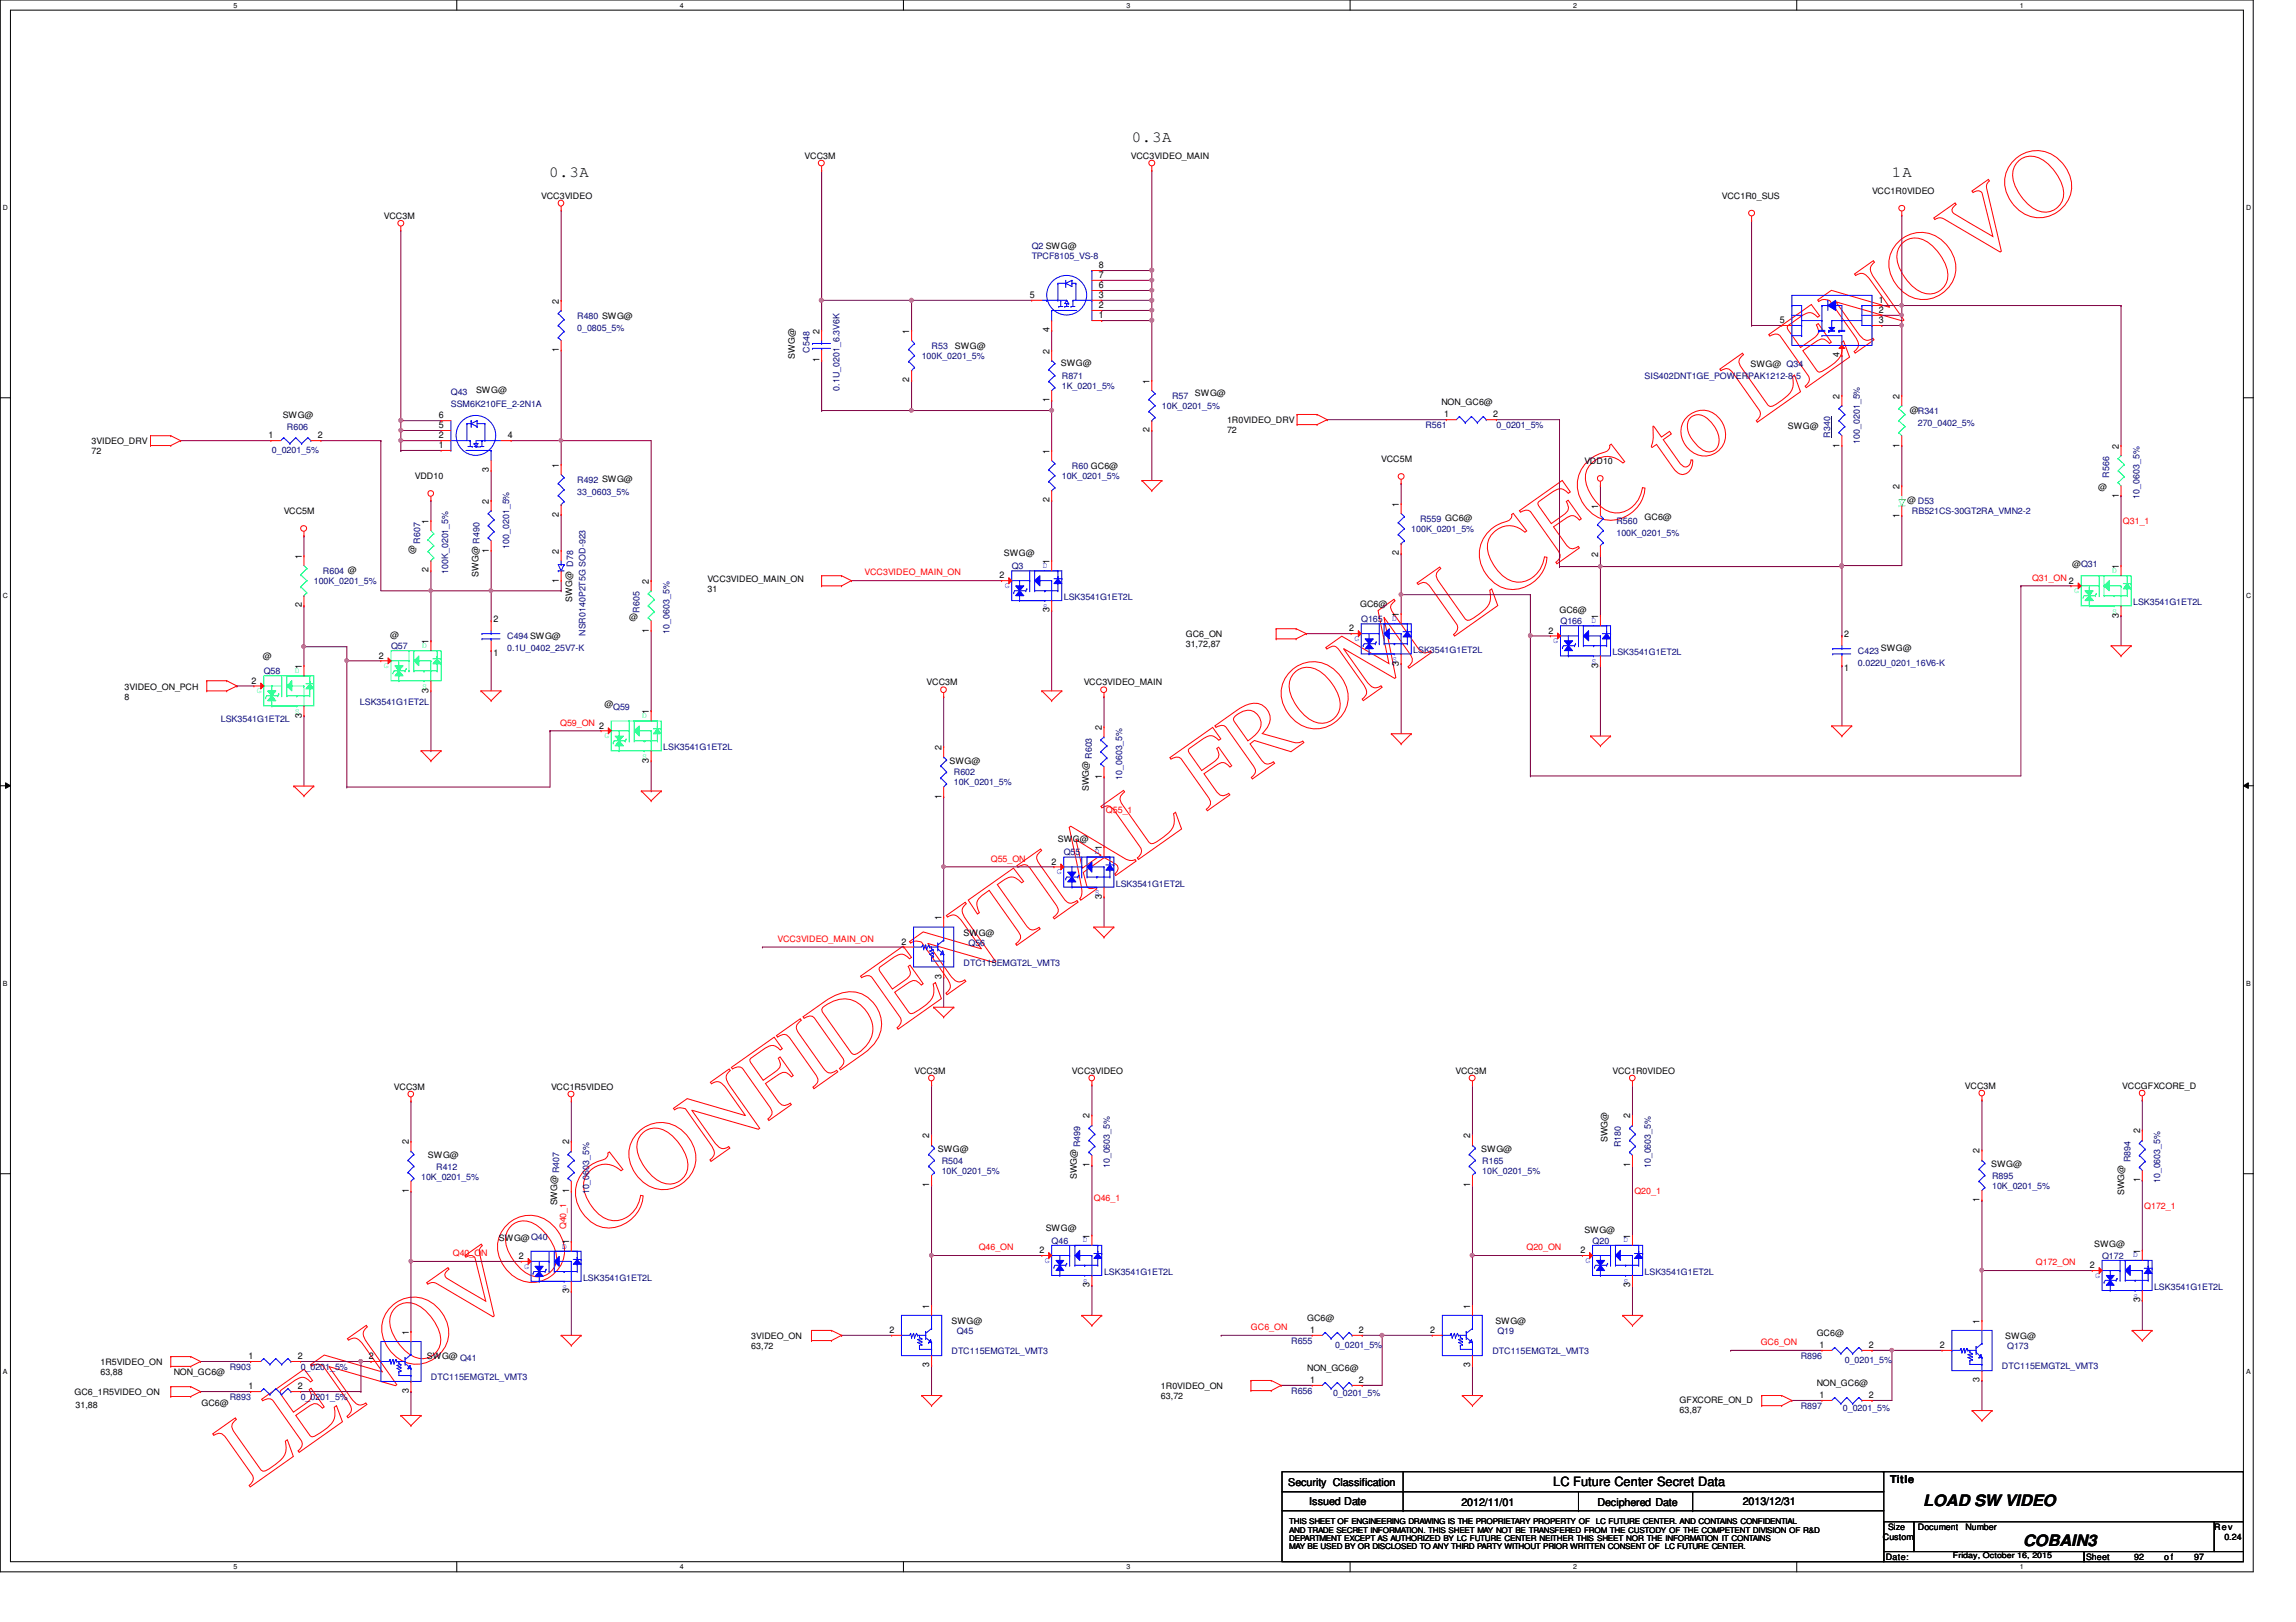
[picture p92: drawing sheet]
<svg xmlns="http://www.w3.org/2000/svg" width="297mm" height="210mm" viewBox="0 0 297 210" stroke-linecap="round" stroke-linejoin="round" font-family="sans-serif">
<defs><g id="words">
<text font-size="12.7" fill="#f00" x="32.2" y="192.5" transform="rotate(-35 32.2 192.5)">LENOVO CONFIDENTIAL FROM LCFC to LENOVO</text>
<g font-size="2">
<text x="71" y="22.9">0.3A</text>
<text x="146.4" y="18.4">0.3A</text>
<text x="244.8" y="22.9">1A</text>
<text x="248.8" y="194.9">LOAD SW VIDEO</text>
<text x="261.7" y="200.1">COBAIN3</text>
</g>
<text font-size="1.7" x="201" y="192.3">LC Future Center Secret Data</text>
<g font-size="1.4">
<text x="244.5" y="191.9">Title</text>
<text x="166.7" y="192.3">Security Classification</text>
<text x="169.4" y="194.7">Issued Date</text>
<text x="189.1" y="194.9">2012/11/01</text>
<text x="206.7" y="194.9">Deciphered Date</text>
<text x="225.5" y="194.7">2013/12/31</text>
</g>
<g font-size="1.2">
<text x="142.2" y="34.7">8</text>
<text x="142.2" y="36">7</text>
<text x="72.3" y="39.3" transform="rotate(-90 72.3 39.3)">2</text>
<text x="133.2" y="38.6">5</text>
<text x="142.2" y="38.6">3</text>
<text x="142.2" y="37.3">6</text>
<text x="142.2" y="39.9">2</text>
<text x="142.2" y="41.2">1</text>
<text x="230.2" y="41.8">5</text>
<text x="243.1" y="39.2">1</text>
<text x="243.1" y="40.5">2</text>
<text x="243.1" y="41.8">3</text>
<text x="72.3" y="45.6" transform="rotate(-90 72.3 45.6)">1</text>
<text x="106" y="46.9" transform="rotate(-90 106 46.9)">1</text>
<text x="106" y="43.2" transform="rotate(-90 106 43.2)">2</text>
<text x="117.6" y="43.2" transform="rotate(-90 117.6 43.2)">1</text>
<text x="135.8" y="45.8" transform="rotate(-90 135.8 45.8)">2</text>
<text x="135.8" y="43" transform="rotate(-90 135.8 43)">4</text>
<text x="238" y="46.2" transform="rotate(-90 238 46.2)">4</text>
<text x="117.6" y="49.5" transform="rotate(-90 117.6 49.5)">2</text>
<text x="135.8" y="52.1" transform="rotate(-90 135.8 52.1)">1</text>
<text x="148.7" y="49.7" transform="rotate(-90 148.7 49.7)">1</text>
<text x="238" y="51.6" transform="rotate(-90 238 51.6)">2</text>
<text x="245.7" y="51.6" transform="rotate(-90 245.7 51.6)">2</text>
<text x="34.8" y="56.7">1</text>
<text x="41.1" y="56.7">2</text>
<text x="56.8" y="55.4">5</text>
<text x="56.8" y="58">1</text>
<text x="56.8" y="56.7">2</text>
<text x="56.8" y="54.1">6</text>
<text x="65.7" y="56.7">4</text>
<text x="135.8" y="58.7" transform="rotate(-90 135.8 58.7)">1</text>
<text x="148.7" y="56" transform="rotate(-90 148.7 56)">2</text>
<text x="186.9" y="54">1</text>
<text x="193.2" y="54">2</text>
<text x="238" y="57.9" transform="rotate(-90 238 57.9)">1</text>
<text x="245.7" y="57.9" transform="rotate(-90 245.7 57.9)">1</text>
<text x="274.1" y="58.1" transform="rotate(-90 274.1 58.1)">2</text>
<text x="63.2" y="65.2" transform="rotate(-90 63.2 65.2)">2</text>
<text x="63.2" y="61.1" transform="rotate(-90 63.2 61.1)">3</text>
<text x="72.3" y="60.5" transform="rotate(-90 72.3 60.5)">1</text>
<text x="135.8" y="65" transform="rotate(-90 135.8 65)">2</text>
<text x="181" y="65.6" transform="rotate(-90 181 65.6)">1</text>
<text x="206.8" y="65.8" transform="rotate(-90 206.8 65.8)">1</text>
<text x="245.7" y="63.2" transform="rotate(-90 245.7 63.2)">2</text>
<text x="274.1" y="64.4" transform="rotate(-90 274.1 64.4)">1</text>
<text x="55.5" y="67.8" transform="rotate(-90 55.5 67.8)">1</text>
<text x="63.2" y="71.5" transform="rotate(-90 63.2 71.5)">1</text>
<text x="72.3" y="71.7" transform="rotate(-90 72.3 71.7)">2</text>
<text x="72.3" y="66.8" transform="rotate(-90 72.3 66.8)">2</text>
<text x="181" y="71.9" transform="rotate(-90 181 71.9)">2</text>
<text x="245.7" y="67" transform="rotate(-90 245.7 67)">1</text>
<text x="39" y="72.3" transform="rotate(-90 39 72.3)">1</text>
<text x="55.5" y="74.1" transform="rotate(-90 55.5 74.1)">2</text>
<text x="72.3" y="75.4" transform="rotate(-90 72.3 75.4)">1</text>
<text x="83.9" y="75.6" transform="rotate(-90 83.9 75.6)">2</text>
<text x="129.3" y="74.8">2</text>
<text x="135.8" y="73" transform="rotate(-90 135.8 73)">1</text>
<text x="206.8" y="72.1" transform="rotate(-90 206.8 72.1)">2</text>
<text x="267.7" y="75.5">2</text>
<text x="274.1" y="73.6" transform="rotate(-90 274.1 73.6)">1</text>
<text x="39" y="78.6" transform="rotate(-90 39 78.6)">2</text>
<text x="55.5" y="83.3" transform="rotate(-90 55.5 83.3)">1</text>
<text x="63.8" y="80.5">2</text>
<text x="83.9" y="81.9" transform="rotate(-90 83.9 81.9)">1</text>
<text x="135.8" y="79.2" transform="rotate(-90 135.8 79.2)">3</text>
<text x="174.5" y="81.7">2</text>
<text x="181" y="79.8" transform="rotate(-90 181 79.8)">1</text>
<text x="200.3" y="82">2</text>
<text x="206.8" y="80.1" transform="rotate(-90 206.8 80.1)">1</text>
<text x="238.6" y="82.4">2</text>
<text x="274.1" y="79.9" transform="rotate(-90 274.1 79.9)">3</text>
<text x="32.6" y="88.5">2</text>
<text x="39" y="86.6" transform="rotate(-90 39 86.6)">1</text>
<text x="49" y="85.2">2</text>
<text x="55.5" y="89.6" transform="rotate(-90 55.5 89.6)">3</text>
<text x="63.8" y="84.9">1</text>
<text x="181" y="86.1" transform="rotate(-90 181 86.1)">3</text>
<text x="206.8" y="86.4" transform="rotate(-90 206.8 86.4)">3</text>
<text x="238.6" y="86.9">1</text>
<text x="39" y="92.9" transform="rotate(-90 39 92.9)">3</text>
<text x="77.5" y="94.3">2</text>
<text x="83.9" y="92.4" transform="rotate(-90 83.9 92.4)">1</text>
<text x="142.5" y="94.5" transform="rotate(-90 142.5 94.5)">2</text>
<text x="83.9" y="98.7" transform="rotate(-90 83.9 98.7)">3</text>
<text x="121.8" y="97.1" transform="rotate(-90 121.8 97.1)">2</text>
<text x="142.5" y="100.8" transform="rotate(-90 142.5 100.8)">1</text>
<text x="121.8" y="103.4" transform="rotate(-90 121.8 103.4)">1</text>
<text x="136.1" y="111.9">2</text>
<text x="142.5" y="110" transform="rotate(-90 142.5 110)">1</text>
<text x="121.8" y="119.1" transform="rotate(-90 121.8 119.1)">1</text>
<text x="142.5" y="116.3" transform="rotate(-90 142.5 116.3)">3</text>
<text x="116.6" y="122.3">2</text>
<text x="121.8" y="126.7" transform="rotate(-90 121.8 126.7)">3</text>
<text x="52.9" y="148.1" transform="rotate(-90 52.9 148.1)">2</text>
<text x="73.6" y="148.1" transform="rotate(-90 73.6 148.1)">2</text>
<text x="120.2" y="147.3" transform="rotate(-90 120.2 147.3)">2</text>
<text x="141" y="144.7" transform="rotate(-90 141 144.7)">2</text>
<text x="190.2" y="147.3" transform="rotate(-90 190.2 147.3)">2</text>
<text x="210.9" y="144.7" transform="rotate(-90 210.9 144.7)">2</text>
<text x="256.1" y="149.3" transform="rotate(-90 256.1 149.3)">2</text>
<text x="276.9" y="146.7" transform="rotate(-90 276.9 146.7)">2</text>
<text x="52.9" y="154.4" transform="rotate(-90 52.9 154.4)">1</text>
<text x="73.6" y="154.4" transform="rotate(-90 73.6 154.4)">1</text>
<text x="120.2" y="153.6" transform="rotate(-90 120.2 153.6)">1</text>
<text x="141" y="151" transform="rotate(-90 141 151)">1</text>
<text x="190.2" y="153.6" transform="rotate(-90 190.2 153.6)">1</text>
<text x="210.9" y="151" transform="rotate(-90 210.9 151)">1</text>
<text x="256.1" y="155.6" transform="rotate(-90 256.1 155.6)">1</text>
<text x="276.9" y="153" transform="rotate(-90 276.9 153)">1</text>
<text x="73.6" y="161" transform="rotate(-90 73.6 161)">1</text>
<text x="141" y="160.3" transform="rotate(-90 141 160.3)">1</text>
<text x="210.9" y="160.3" transform="rotate(-90 210.9 160.3)">1</text>
<text x="67.1" y="162.9">2</text>
<text x="73.6" y="167.3" transform="rotate(-90 73.6 167.3)">3</text>
<text x="134.5" y="162.2">2</text>
<text x="141" y="166.6" transform="rotate(-90 141 166.6)">3</text>
<text x="204.5" y="162.2">2</text>
<text x="210.9" y="166.6" transform="rotate(-90 210.9 166.6)">3</text>
<text x="270.4" y="164.1">2</text>
<text x="276.9" y="162.2" transform="rotate(-90 276.9 162.2)">1</text>
<text x="52.9" y="172.7" transform="rotate(-90 52.9 172.7)">1</text>
<text x="115.1" y="172.5">2</text>
<text x="120.2" y="169.3" transform="rotate(-90 120.2 169.3)">1</text>
<text x="169.5" y="172.5">1</text>
<text x="175.8" y="172.5">2</text>
<text x="185" y="172.5">2</text>
<text x="190.2" y="169.3" transform="rotate(-90 190.2 169.3)">1</text>
<text x="256.1" y="171.3" transform="rotate(-90 256.1 171.3)">1</text>
<text x="276.9" y="168.5" transform="rotate(-90 276.9 168.5)">3</text>
<text x="32.2" y="175.9">1</text>
<text x="32.2" y="179.8">1</text>
<text x="38.5" y="175.9">2</text>
<text x="38.5" y="179.8">2</text>
<text x="47.7" y="175.9">2</text>
<text x="120.2" y="177" transform="rotate(-90 120.2 177)">3</text>
<text x="169.5" y="179">1</text>
<text x="175.8" y="179">2</text>
<text x="190.2" y="177" transform="rotate(-90 190.2 177)">3</text>
<text x="235.4" y="174.5">1</text>
<text x="241.8" y="174.5">2</text>
<text x="250.9" y="174.5">2</text>
<text x="256.1" y="178.9" transform="rotate(-90 256.1 178.9)">3</text>
<text x="52.9" y="180.3" transform="rotate(-90 52.9 180.3)">3</text>
<text x="235.4" y="180.9">1</text>
<text x="241.8" y="180.9">2</text>
</g>
<g font-size="1.1">
<text x="104.1" y="20.5">VCC3M</text>
<text x="146.3" y="20.5">VCC3VIDEO_MAIN</text>
<text x="49.7" y="28.3">VCC3M</text>
<text x="70" y="25.7">VCC3VIDEO</text>
<text x="222.8" y="25.7">VCC1R0_SUS</text>
<text x="242.2" y="25.1">VCC1R0VIDEO</text>
<text x="102.8" y="46.4" transform="rotate(-90 102.8 46.4)">SWG@</text>
<text x="123.5" y="45.2">SWG@</text>
<text x="137.2" y="47.4">SWG@</text>
<text x="226.5" y="47.5">SWG@ Q34</text>
<text x="61.6" y="50.8">SWG@</text>
<text x="154.6" y="51.3">SWG@</text>
<text x="186.5" y="52.4">NON_GC6@</text>
<text x="247.1" y="53.5">@R341</text>
<text x="11.9" y="57.5">3VIDEO_DRV</text>
<text x="11.9" y="58.8">72</text>
<text x="36.6" y="54.1">SWG@</text>
<text x="158.7" y="54.7">1R0VIDEO_DRV</text>
<text x="158.7" y="56">72</text>
<text x="178.7" y="59.8">VCC5M</text>
<text x="231.3" y="55.5">SWG@</text>
<text x="53.7" y="62">VDD10</text>
<text x="205" y="60.1">VDD10</text>
<text x="246.7" y="65.1">@ D53</text>
<text x="271.4" y="63.4">@</text>
<text x="36.7" y="66.5">VCC5M</text>
<text x="53.7" y="71.7" transform="rotate(-90 53.7 71.7)">@</text>
<text x="129.9" y="72">SWG@</text>
<text x="212.8" y="67.3">GC6@</text>
<text x="61.9" y="74.6" transform="rotate(-90 61.9 74.6)">SWG@ R490</text>
<text x="74" y="77.9" transform="rotate(-90 74 77.9)">SWG@ D78</text>
<text x="91.5" y="75.4">VCC3VIDEO_MAIN_ON</text>
<text x="91.5" y="76.6">31</text>
<text x="268.1" y="73.4">@Q31</text>
<text x="50.5" y="82.6">@</text>
<text x="81.4" y="80.3">@</text>
<text x="153.4" y="82.5">GC6_ON</text>
<text x="153.4" y="83.8">31,72,87</text>
<text x="176" y="78.6">GC6@</text>
<text x="201.8" y="79.4">GC6@</text>
<text x="16.1" y="89.3">3VIDEO_ON_PCH</text>
<text x="34" y="85.3">@</text>
<text x="119.9" y="88.7">VCC3M</text>
<text x="140.2" y="88.7">VCC3VIDEO_MAIN</text>
<text x="243.3" y="84.3">SWG@</text>
<text x="16.1" y="90.6">8</text>
<text x="78.2" y="91.5">@</text>
<text x="122.8" y="98.8">SWG@</text>
<text x="140.9" y="102.4" transform="rotate(-90 140.9 102.4)">SWG@</text>
<text x="136.9" y="109">SWG@</text>
<text x="124.7" y="121.1">SWG@</text>
<text x="51" y="141">VCC3M</text>
<text x="71.3" y="141">VCC1R5VIDEO</text>
<text x="118.3" y="138.9">VCC3M</text>
<text x="138.7" y="138.9">VCC3VIDEO</text>
<text x="188.3" y="138.9">VCC3M</text>
<text x="208.6" y="138.9">VCC1R0VIDEO</text>
<text x="254.2" y="140.9">VCC3M</text>
<text x="274.6" y="140.9">VCCGFXCORE_D</text>
<text x="55.4" y="149.8">SWG@</text>
<text x="121.3" y="149.1">SWG@</text>
<text x="191.6" y="149.1">SWG@</text>
<text x="208" y="147.8" transform="rotate(-90 208 147.8)">SWG@</text>
<text x="72.1" y="156" transform="rotate(-90 72.1 156)">SWG@ R407</text>
<text x="139.3" y="152.6" transform="rotate(-90 139.3 152.6)">SWG@</text>
<text x="257.6" y="151">SWG@</text>
<text x="274.8" y="154.7" transform="rotate(-90 274.8 154.7)">SWG@</text>
<text x="64.6" y="160.6">SWG@Q40</text>
<text x="135.3" y="159.3">SWG@</text>
<text x="205" y="159.6">SWG@</text>
<text x="270.9" y="161.4">SWG@</text>
<text x="97.2" y="173.3">3VIDEO_ON</text>
<text x="123.1" y="171.3">SWG@</text>
<text x="169.1" y="170.9">GC6@</text>
<text x="193.5" y="171.3">SWG@</text>
<text x="235" y="172.9">GC6@</text>
<text x="259.4" y="173.3">SWG@</text>
<text x="13" y="176.7">1R5VIDEO_ON</text>
<text x="13" y="177.9">63,88</text>
<text x="22.5" y="177.9">NON_GC6@</text>
<text x="55.2" y="175.9">SWG@ Q41</text>
<text x="97.2" y="174.6">63,72</text>
<text x="150.2" y="179.7">1R0VIDEO_ON</text>
<text x="169.1" y="177.4">NON_GC6@</text>
<text x="235" y="179.4">NON_GC6@</text>
<text x="9.6" y="180.6">GC6_1R5VIDEO_ON</text>
<text x="9.8" y="182.2">31,88</text>
<text x="26.1" y="181.9">GC6@</text>
<text x="150.2" y="181.1">63,72</text>
<text x="217.3" y="181.6">GFXCORE_ON_D</text>
<text x="217.3" y="182.9">63,87</text>
<text x="243.6" y="199.3">Custom</text>
<text x="244" y="201.9">Date:</text>
<text x="244.3" y="198">Size</text>
<text x="248.1" y="198">Document</text>
<text x="254.3" y="198">Number</text>
<text x="269.9" y="201.9">Sheet</text>
<text x="276.1" y="201.9">92</text>
<text x="280" y="201.9">o f</text>
<text x="283.9" y="201.9">97</text>
<text x="286.5" y="198">Rev</text>
<text x="287.8" y="199.3">0.24</text>
</g>
<g font-size="1.1" fill="#000080">
<text x="133.5" y="32.2">Q2 SWG@</text>
<text x="133.5" y="33.5">TPCF8105_VS-8</text>
<text x="74.7" y="41.3">R480 SWG@</text>
<text x="74.7" y="42.8">0_0805_5%</text>
<text x="104.7" y="45.6" transform="rotate(-90 104.7 45.6)">C548</text>
<text x="119.2" y="46.4">100K_0201_5%</text>
<text x="120.5" y="45.2">R53</text>
<text x="58.3" y="51.1">Q43</text>
<text x="58.3" y="52.7">SSM6K210FE_2-2N1A</text>
<text x="108.6" y="50.5" transform="rotate(-90 108.6 50.5)">0.1U_0201_6.3V6K</text>
<text x="137.4" y="49.1">R871</text>
<text x="137.4" y="50.3">1K_0201_5%</text>
<text x="150.3" y="52.9">10K_0201_5%</text>
<text x="151.6" y="51.6">R57</text>
<text x="212.8" y="49.1">SIS402DNT1GE_POWERPAK1212-8-5</text>
<text x="35.2" y="58.6">0_0201_5%</text>
<text x="37.1" y="55.7">R606</text>
<text x="184.4" y="55.4">R561</text>
<text x="193.6" y="55.4">0_0201_5%</text>
<text x="236.8" y="56.6" transform="rotate(-90 236.8 56.6)">R340</text>
<text x="240.6" y="57.4" transform="rotate(-90 240.6 57.4)">100_0201_5%</text>
<text x="248.1" y="55.1">270_0402_5%</text>
<text x="74.7" y="62.5">R492 SWG@</text>
<text x="74.7" y="64.1">33_0603_5%</text>
<text x="137.4" y="62">10K_0201_5%</text>
<text x="138.7" y="60.7">R60 GC6@</text>
<text x="272.9" y="61.8" transform="rotate(-90 272.9 61.8)">R566</text>
<text x="276.8" y="64.5" transform="rotate(-90 276.8 64.5)">10_0603_5%</text>
<text x="54.4" y="70.4" transform="rotate(-90 54.4 70.4)">R607</text>
<text x="65.9" y="71" transform="rotate(-90 65.9 71)">100_0201_5%</text>
<text x="182.6" y="68.9">100K_0201_5%</text>
<text x="183.7" y="67.6">R559 GC6@</text>
<text x="209.1" y="67.8">R560</text>
<text x="209.1" y="69.4">100K_0201_5%</text>
<text x="247.4" y="66.5">RB521CS-30GT2RA_VMN2-2</text>
<text x="40.6" y="75.6">100K_0201_5%</text>
<text x="41.8" y="74.3">R604 @</text>
<text x="58" y="74.3" transform="rotate(-90 58 74.3)">100K_0201_5%</text>
<text x="130.9" y="73.7">Q3</text>
<text x="137.6" y="77.7">LSK3541G1ET2L</text>
<text x="65.6" y="82.7">C494 SWG@</text>
<text x="75.7" y="82.3" transform="rotate(-90 75.7 82.3)">NSR0140P2T5G SOD-923</text>
<text x="82.7" y="79.3" transform="rotate(-90 82.7 79.3)">R605</text>
<text x="86.6" y="82" transform="rotate(-90 86.6 82)">10_0603_5%</text>
<text x="176.1" y="80.5">Q165</text>
<text x="201.9" y="80.8">Q166</text>
<text x="276" y="78.3">LSK3541G1ET2L</text>
<text x="34.1" y="87.2">Q58</text>
<text x="50.6" y="84">Q57</text>
<text x="65.6" y="84.3">0.1U_0402_25V7-K</text>
<text x="182.8" y="84.5">LSK3541G1ET2L</text>
<text x="208.6" y="84.8">LSK3541G1ET2L</text>
<text x="240.4" y="84.7">C423</text>
<text x="240.4" y="86.2">0.022U_0201_16V6-K</text>
<text x="28.6" y="93.5">LSK3541G1ET2L</text>
<text x="46.6" y="91.3">LSK3541G1ET2L</text>
<text x="79.3" y="91.9">Q59</text>
<text x="85.8" y="97.1">LSK3541G1ET2L</text>
<text x="123.4" y="100.3">R602</text>
<text x="123.4" y="101.6">10K_0201_5%</text>
<text x="141.3" y="98.2" transform="rotate(-90 141.3 98.2)">R603</text>
<text x="145.2" y="100.9" transform="rotate(-90 145.2 100.9)">10_0603_5%</text>
<text x="137.6" y="110.7">Q55</text>
<text x="144.4" y="114.7">LSK3541G1ET2L</text>
<text x="124.7" y="125">DTC115EMGT2L_VMT3</text>
<text x="125.3" y="122.4">Q56</text>
<text x="139.7" y="148.5" transform="rotate(-90 139.7 148.5)">R499</text>
<text x="209.7" y="148.5" transform="rotate(-90 209.7 148.5)">R180</text>
<text x="54.5" y="152.7">10K_0201_5%</text>
<text x="56.4" y="151.4">R412</text>
<text x="76.2" y="154.6" transform="rotate(-90 76.2 154.6)">10_0603_5%</text>
<text x="121.8" y="150.6">R504</text>
<text x="121.8" y="151.9">10K_0201_5%</text>
<text x="143.6" y="151.2" transform="rotate(-90 143.6 151.2)">10_0603_5%</text>
<text x="191.8" y="150.6">R165</text>
<text x="191.8" y="151.9">10K_0201_5%</text>
<text x="213.6" y="151.2" transform="rotate(-90 213.6 151.2)">10_0603_5%</text>
<text x="257.7" y="152.6">R895</text>
<text x="257.7" y="153.8">10K_0201_5%</text>
<text x="275.6" y="150.4" transform="rotate(-90 275.6 150.4)">R894</text>
<text x="279.5" y="153.1" transform="rotate(-90 279.5 153.1)">10_0603_5%</text>
<text x="136.1" y="161">Q46</text>
<text x="206" y="161">Q20</text>
<text x="75.4" y="165.8">LSK3541G1ET2L</text>
<text x="142.8" y="165">LSK3541G1ET2L</text>
<text x="212.8" y="165">LSK3541G1ET2L</text>
<text x="271.9" y="162.9">Q172</text>
<text x="278.7" y="166.9">LSK3541G1ET2L</text>
<text x="123.8" y="172.6">Q45</text>
<text x="167" y="173.9">R655</text>
<text x="193.7" y="172.6">Q19</text>
<text x="29.7" y="177.3">R903</text>
<text x="38.9" y="177.3">0_0201_5%</text>
<text x="55.7" y="178.6">DTC115EMGT2L_VMT3</text>
<text x="123.1" y="175.2">DTC115EMGT2L_VMT3</text>
<text x="172.7" y="174.5">0_0201_5%</text>
<text x="193.1" y="175.2">DTC115EMGT2L_VMT3</text>
<text x="233" y="175.9">R896</text>
<text x="238.7" y="176.4">0_0201_5%</text>
<text x="259" y="177.2">DTC115EMGT2L_VMT3</text>
<text x="259.7" y="174.6">Q173</text>
<text x="29.7" y="181.2">R893</text>
<text x="38.9" y="181.2">0_0201_5%</text>
<text x="167" y="180.4">R656</text>
<text x="172.5" y="180.7">0_0201_5%</text>
<text x="233" y="182.3">R897</text>
<text x="238.4" y="182.6">0_0201_5%</text>
</g>
<g font-size="1.1" fill="#f00">
<text x="274.7" y="67.9">Q31_1</text>
<text x="111.8" y="74.5">VCC3VIDEO_MAIN_ON</text>
<text x="262.9" y="75.1">Q31_ON</text>
<text x="72.5" y="93.9">Q59_ON</text>
<text x="143.1" y="105.2">Q55_1</text>
<text x="128.2" y="111.5">Q55_ON</text>
<text x="100.6" y="121.9">VCC3VIDEO_MAIN_ON</text>
<text x="141.5" y="155.4">Q46_1</text>
<text x="211.5" y="154.5">Q20_1</text>
<text x="73.2" y="159.1" transform="rotate(-90 73.2 159.1)">Q40_1</text>
<text x="126.6" y="161.8">Q46_ON</text>
<text x="197.5" y="161.8">Q20_ON</text>
<text x="277.4" y="156.5">Q172_1</text>
<text x="58.6" y="162.6">Q40_ON</text>
<text x="263.4" y="163.7">Q172_ON</text>
<text x="161.8" y="172.1">GC6_ON</text>
<text x="227.8" y="174.1">GC6_ON</text>
</g>
<g font-size="1.1" fill="#00f">
<text x="130" y="76.1">G</text>
<text x="134.9" y="73.5">D</text>
<text x="134.9" y="78.8">S</text>
<text x="175.2" y="82.9">G</text>
<text x="180.1" y="80.3">D</text>
<text x="201" y="83.2">G</text>
<text x="205.9" y="80.6">D</text>
<text x="180.1" y="85.7">S</text>
<text x="205.9" y="85.9">S</text>
<text x="136.7" y="113.1">G</text>
<text x="141.6" y="110.5">D</text>
<text x="141.6" y="115.9">S</text>
<text x="72.7" y="161.6">D</text>
<text x="140.1" y="160.8">D</text>
<text x="210.1" y="160.8">D</text>
<text x="67.8" y="164.2">G</text>
<text x="72.7" y="166.9">S</text>
<text x="135.2" y="163.4">G</text>
<text x="140.1" y="166.1">S</text>
<text x="205.1" y="163.4">G</text>
<text x="210.1" y="166.1">S</text>
<text x="271.1" y="165.4">G</text>
<text x="276" y="162.7">D</text>
<text x="276" y="168.1">S</text>
</g>
<g font-size="1.1" fill="#00ff80">
<text x="268.3" y="76.8">G</text>
<text x="273.3" y="74.1">D</text>
<text x="54.6" y="83.9">D</text>
<text x="273.3" y="79.5">S</text>
<text x="33.2" y="89.7">G</text>
<text x="38.1" y="87.1">D</text>
<text x="49.7" y="86.4">G</text>
<text x="54.6" y="89.2">S</text>
<text x="38.1" y="92.4">S</text>
<text x="78.2" y="95.5">G</text>
<text x="83.1" y="92.9">D</text>
<text x="83.1" y="98.2">S</text>
</g>
<g font-size="1">
<text x="166.8" y="197.3">THIS SHEET OF ENGINEERING DRAWING IS THE PROPRIETARY PROPERTY OF</text>
<text x="206.5" y="197.3">LC FUTURE CENTER. AND CONTAINS CONFIDENTIAL</text>
<text x="166.8" y="198.3">AND TRADE SECRET INFORMATION. THIS SHEET MAY NOT BE TRANSFERED FROM THE CUSTODY OF THE COMPETENT DIVISION OF R&amp;D</text>
<text x="166.8" y="199.4">DEPARTMENT EXCEPT AS AUTHORIZED BY LC FUTURE CENTER NEITHER THIS SHEET NOR THE INFORMATION IT CONTAINS</text>
<text x="166.8" y="200.4">MAY BE USED BY OR DISCLOSED TO ANY THIRD PARTY WITHOUT PRIOR WRITTEN CONSENT OF LC FUTURE CENTER.</text>
<text x="252.6" y="201.7">Friday, October 16, 2015</text>
</g>
<g font-size=".9">
<text x="30.2" y="1">5</text>
<text x="88" y="1">4</text>
<text x="145.8" y="1">3</text>
<text x="203.5" y="1">2</text>
<text x="261.3" y="1">1</text>
<text x=".4" y="27.2">D</text>
<text x="290.6" y="27.2">D</text>
<text x=".4" y="77.3">C</text>
<text x="290.6" y="77.3">C</text>
<text x=".4" y="127.6">B</text>
<text x="290.6" y="127.6">B</text>
<text x=".4" y="177.8">A</text>
<text x="290.6" y="177.8">A</text>
<text x="30.2" y="203.1">5</text>
<text x="88" y="203.1">4</text>
<text x="145.8" y="203.1">3</text>
<text x="203.5" y="203.1">2</text>
<text x="261.3" y="203.1">1</text>
</g>
</g></defs>
<path d="M0 0h291.5v203.4h-291.5zM1.4 1.3h288.8v200.8h-288.8z" fill="none" stroke="#000" stroke-width=".13"/>
<g fill="#fff">
<path d="M30.2 .2h.5v1h-.5z"/>
<path d="M30.2 202.3h.5v1h-.5z"/>
</g>
<path d="M59.1 0v1.3M59.1 202.1v1.3" fill="none" stroke="#000" stroke-width=".13"/>
<g fill="#fff">
<path d="M88 .2h.5v1h-.5z"/>
<path d="M88 202.3h.5v1h-.5z"/>
</g>
<path d="M116.9 0v1.3M116.9 202.1v1.3" fill="none" stroke="#000" stroke-width=".13"/>
<g fill="#fff">
<path d="M145.8 .2h.5v1h-.5z"/>
<path d="M145.8 202.3h.5v1h-.5z"/>
</g>
<path d="M174.7 0v1.3M174.7 202.1v1.3" fill="none" stroke="#000" stroke-width=".13"/>
<g fill="#fff">
<path d="M203.5 .2h.5v1h-.5z"/>
<path d="M203.5 202.3h.5v1h-.5z"/>
</g>
<path d="M232.4 0v1.3M232.4 202.1v1.3" fill="none" stroke="#000" stroke-width=".13"/>
<g fill="#fff">
<path d="M261.3 .2h.5v1h-.5z"/>
<path d="M261.3 202.3h.5v1h-.5z"/>
<path d="M.4 26.4h.6v1h-.6z"/>
<path d="M290.6 26.4h.6v1h-.6z"/>
<path d="M.4 76.5h.6v1.1h-.6z"/>
<path d="M290.6 76.5h.6v1.1h-.6z"/>
</g>
<path d="M0 51.5h1.4M290.2 51.5h1.3" fill="none" stroke="#000" stroke-width=".13"/>
<g fill="#fff">
<path d="M.4 126.7h.6v1.1h-.6z"/>
<path d="M290.6 126.7h.6v1.1h-.6z"/>
</g>
<path d="M0 101.7h1.4M.7 101.3l.7 .4-.7 .3zM290.2 101.7l.7-.4v.7zM290.2 101.7h1.3" fill="none" stroke="#000" stroke-width=".13"/>
<path d="M.7 101.3l.7 .4-.7 .3zM290.2 101.7l.7-.4v.7z" fill="#000"/>
<g fill="#fff">
<path d="M.4 177h.5v1h-.5z"/>
<path d="M290.6 177h.5v1h-.5z"/>
</g>
<path d="M0 151.9h1.4M290.2 151.9h1.3" fill="none" stroke="#000" stroke-width=".13"/>
<path d="M246 42.1h.1M246 42.1v9.1" fill="none" stroke="#800040" stroke-width=".13"/>
<path d="M245.8 41.9h.4v.2v.2h-.2h-.2z" fill-rule="evenodd" fill="#f0f"/>
<path d="M245.8 41.9h.4v.2v.2h-.2h-.2z" fill="none" stroke="#f0f" stroke-width=".13"/>
<g fill="none" stroke="#800040" stroke-width=".13">
<path d="M226.6 28.5h.1M226.6 28.5v13.6M246 57.7h.1M246 57.7v5.2M207 73.3h.1M207 73.3h31.3M238.3 73.3h.1M238.3 73.2h.1M238.3 73.2v.1M246 66.7h.1M246 66.7v6.5h-7.7M238.3 86.1h.1"/>
<path d="M238.3 86.1v7.8"/>
</g>
<path d="M238.1 73.1h.3l.1 .2-.1 .2h-.2h-.1z" fill-rule="evenodd" fill="#f0f"/>
<path d="M238.1 73.1h.3l.1 .2-.1 .2h-.2h-.1z" fill="none" stroke="#f0f" stroke-width=".13"/>
<path d="M206.9 73.1h.3l.1 .2-.1 .2h-.2h-.1z" fill-rule="evenodd" fill="#f0f"/>
<path d="M206.9 73.1h.3l.1 .2-.1 .2h-.2h-.1z" fill="none" stroke="#f0f" stroke-width=".13"/>
<path d="M246 39.5h.1M246 39.5v1.3h-2.5M226.6 42.1h.1M226.6 42.1h3.9M243.5 40.8h.1" fill="none" stroke="#800040" stroke-width=".13"/>
<path d="M245.8 40.6h.4v.2v.1l-.2 .1-.2-.1z" fill-rule="evenodd" fill="#f0f"/>
<path d="M245.8 40.6h.4v.2v.1l-.2 .1-.2-.1z" fill="none" stroke="#f0f" stroke-width=".13"/>
<g fill="none" stroke="#800040" stroke-width=".13">
<path d="M243.5 42.1h.1M246 40.8h.1M246 40.8v1.3h-2.5M120.5 153.4h.1M120.5 153.4v9.1M141.3 150.8h.1M141.3 150.8v9.1M73.9 167.1h.1M73.9 167.1v5.7M141.3 166.3h.1M141.3 166.3v3.9M53.2 180.1h.1"/>
<path d="M53.2 180.1v3.1"/>
</g>
<path d="M120.3 162.3h.4v.1v.2l-.2 .1-.2-.1z" fill-rule="evenodd" fill="#f0f"/>
<path d="M120.3 162.3h.4v.1v.2l-.2 .1-.2-.1z" fill="none" stroke="#f0f" stroke-width=".13"/>
<g fill="none" stroke="#800040" stroke-width=".13">
<path d="M120.5 140.4h.1M120.5 140.4v6.5M141.3 140.4h.1M141.3 140.4v3.9M190.5 153.4h.1M190.5 153.4v9.1M211.2 150.8h.1M211.2 150.8v9.1M108.9 172.8h.1M108.9 172.8h6.5M120.5 162.5h.1M120.5 176.7h.1"/>
<path d="M120.5 162.5h14.3M120.5 162.5v6.5M120.5 176.7v3.9M211.2 166.3h.1M211.2 166.3v3.9"/>
</g>
<circle cx="190.5" cy="162.4" r=".25" fill="#f0f"/>
<circle cx="190.5" cy="162.4" r=".25" fill="none" stroke="#f0f" stroke-width=".13"/>
<g fill="none" stroke="#800040" stroke-width=".13">
<path d="M246 27.9h.1M246 27.9v11.6M238.3 46h.1M238.3 46v5.2M238.3 57.7v15.5M238.3 73.2h.1M190.5 140.4h.1M190.5 140.4v6.5M211.2 140.4h.1M211.2 140.4v3.9M178.8 172.8h.1M178.8 172.8h6.5"/>
<path d="M190.5 162.5h.1M190.5 176.7h.1M190.5 162.5h14.2M190.5 162.5v6.5M190.5 176.7v3.9"/>
</g>
<path d="M238.1 73h.3l.1 .2-.1 .1-.2 .1-.1-.1z" fill-rule="evenodd" fill="#f0f"/>
<path d="M238.1 73h.3l.1 .2-.1 .1-.2 .1-.1-.1z" fill="none" stroke="#f0f" stroke-width=".13"/>
<path d="M117.9 49.2h.1M117.9 49.2v3.9M136.1 53.1h.1M136.1 53.1v5.2M149 55.7h.1M149 41.5h.1M149 41.5v7.7M149 55.7v6.5M136.1 79h.1M136.1 79v10.4" fill="none" stroke="#800040" stroke-width=".13"/>
<path d="M117.7 52.9h.4v.2v.2h-.2h-.2z" fill-rule="evenodd" fill="#f0f"/>
<path d="M117.7 52.9h.4v.2v.2h-.2h-.2z" fill="none" stroke="#f0f" stroke-width=".13"/>
<path d="M106.3 22.1h.1M106.3 22.1v16.8" fill="none" stroke="#800040" stroke-width=".13"/>
<circle cx="106.3" cy="38.9" r=".26" fill="#f0f"/>
<circle cx="106.3" cy="38.9" r=".26" fill="none" stroke="#f0f" stroke-width=".13"/>
<path d="M106.3 38.9h.1M106.3 38.9h11.6M117.9 38.9h.1M117.9 38.9v3.9M106.3 46.7h.1M106.3 46.7v6.4M117.9 53.1h.1M117.9 53.1h18.2" fill="none" stroke="#800040" stroke-width=".13"/>
<path d="M117.7 38.7l.2-.1 .2 .1v.3l-.2 .1-.2-.1z" fill-rule="evenodd" fill="#f0f"/>
<path d="M117.7 38.7l.2-.1 .2 .1v.3l-.2 .1-.2-.1z" fill="none" stroke="#f0f" stroke-width=".13"/>
<path d="M142.5 38.9h.1M149 37.6h.1M149 37.6v1.3h-6.5" fill="none" stroke="#800040" stroke-width=".13"/>
<circle cx="149" cy="38.9" r=".26" fill="#f0f"/>
<circle cx="149" cy="38.9" r=".26" fill="none" stroke="#f0f" stroke-width=".13"/>
<path d="M142.5 37.6h.1M149 36.3h.1M149 36.3v1.3h-6.5" fill="none" stroke="#800040" stroke-width=".13"/>
<circle cx="149" cy="37.6" r=".25" fill="#f0f"/>
<circle cx="149" cy="37.6" r=".25" fill="none" stroke="#f0f" stroke-width=".13"/>
<path d="M142.5 36.3h.1M149 35h.1M149 35v1.3h-6.5" fill="none" stroke="#800040" stroke-width=".13"/>
<circle cx="149" cy="36.2" r=".25" fill="#f0f"/>
<circle cx="149" cy="36.2" r=".25" fill="none" stroke="#f0f" stroke-width=".13"/>
<path d="M117.9 38.9h.1M117.9 38.9h15.6M142.5 35h.1M149 38.9h.1M149 22.1h.1M149 22.1v12.9h-6.5M149 38.9v2.6M106.3 53.1h.1M106.3 53.1h11.6M149 40.2h.1M136.1 64.8h.1M136.1 64.8v7.8" fill="none" stroke="#800040" stroke-width=".13"/>
<circle cx="149" cy="35" r=".26" fill="#f0f"/>
<circle cx="149" cy="35" r=".26" fill="none" stroke="#f0f" stroke-width=".13"/>
<path d="M142.5 41.5h.1M142.5 41.5h6.5" fill="none" stroke="#800040" stroke-width=".13"/>
<circle cx="149" cy="41.4" r=".26" fill="#f0f"/>
<circle cx="149" cy="41.4" r=".26" fill="none" stroke="#f0f" stroke-width=".13"/>
<path d="M142.5 40.2h.1M142.5 40.2h6.5" fill="none" stroke="#800040" stroke-width=".13"/>
<circle cx="149" cy="40.1" r=".25" fill="#f0f"/>
<circle cx="149" cy="40.1" r=".25" fill="none" stroke="#f0f" stroke-width=".13"/>
<path d="M136.1 42.8h.1M136.1 51.8h.1M136.1 42.8v2.5M136.1 51.8v1.3M110.1 75.1h.1M110.1 75.1h19.5" fill="none" stroke="#800040" stroke-width=".13"/>
<circle cx="136.1" cy="53.1" r=".25" fill="#f0f"/>
<circle cx="136.1" cy="53.1" r=".25" fill="none" stroke="#f0f" stroke-width=".13"/>
<g fill="none" stroke="#800040" stroke-width=".13">
<path d="M106.3 38.9h.1M106.3 38.9v3.9M181.3 77h.1M181.3 62.6h.1M181.3 62.6v2.6M181.3 77v2.4M198 77h.1M198 77v5.3M207 62.9h.1M207 62.9v2.5M181.3 85.9h.1M181.3 85.9v9.1"/>
<path d="M207 86.1h.1M207 86.1v9.1"/>
</g>
<path d="M197.8 82.1l.1-.1 .3 .1-.1 .3-.2 .1-.1-.1z" fill-rule="evenodd" fill="#f0f"/>
<path d="M197.8 82.1l.1-.1 .3 .1-.1 .3-.2 .1-.1-.1z" fill="none" stroke="#f0f" stroke-width=".13"/>
<path d="M181.3 77h.1M181.3 77h16.7M207 73.3h.1M207 71.9v1.4M198 82.3h.1M198 82.3h2.6" fill="none" stroke="#800040" stroke-width=".13"/>
<path d="M181.1 76.8h.3l.1 .1-.1 .2-.2 .1-.1-.1z" fill-rule="evenodd" fill="#f0f"/>
<path d="M181.1 76.8h.3l.1 .1-.1 .2-.2 .1-.1-.1z" fill="none" stroke="#f0f" stroke-width=".13"/>
<g fill="none" stroke="#800040" stroke-width=".13">
<path d="M243.5 39.5h30.9M246 39.5h.1M274.4 39.5h.1M274.4 39.5v18.2M181.3 71.7h.1M181.3 71.7v5.3M261.4 75.8h.1M261.4 75.8v24.6h-63.4M261.4 75.8h6.5M274.4 79.7h.1M274.4 64.1h.1M274.4 64.1v9.1"/>
<path d="M274.4 79.7v3.9M198 82.3h.1M198 82.3v18.1M198 100.4h.1"/>
</g>
<path d="M245.8 39.3h.4v.2v.2l-.2 .1-.2-.1z" fill-rule="evenodd" fill="#f0f"/>
<path d="M245.8 39.3h.4v.2v.2l-.2 .1-.2-.1z" fill="none" stroke="#f0f" stroke-width=".13"/>
<g fill="none" stroke="#800040" stroke-width=".13">
<path d="M171.7 54.3h.1M171.7 54.3h15.4M193.6 54.3h8.2M201.8 54.3h.1M201.8 54.3v19M201.8 73.3h.1M201.8 73.3h5.2M207 73.3h.1M207 73.3v6.4M238.3 73.3v9M169 82h.1M169 82h5.8"/>
<path d="M238.3 82.3h.1M256.4 155.3h.1M256.4 155.3v15.6M277.2 152.7h.1M277.2 152.7v9.1M256.4 164.4h.1M256.4 164.4h14.3M277.2 168.3h.1M277.2 168.3v3.9"/>
</g>
<path d="M256.2 164.2l.2-.1 .2 .1-.1 .4h-.1h-.2z" fill-rule="evenodd" fill="#f0f"/>
<path d="M256.2 164.2l.2-.1 .2 .1-.1 .4h-.1h-.2z" fill="none" stroke="#f0f" stroke-width=".13"/>
<path d="M256.4 142.4h.1M256.4 142.4v6.4M277.2 142.4h.1M277.2 142.4v3.9M244.8 174.8h.1M244.8 174.8h6.4M244.8 174.8v6.4M256.4 178.6h.1M256.4 178.6v3.9" fill="none" stroke="#800040" stroke-width=".13"/>
<path d="M244.6 174.6h.3l.1 .1-.1 .2-.2 .1-.1-.1z" fill-rule="evenodd" fill="#f0f"/>
<path d="M244.6 174.6h.3l.1 .1-.1 .2-.2 .1-.1-.1z" fill="none" stroke="#f0f" stroke-width=".13"/>
<g fill="none" stroke="#800040" stroke-width=".13">
<path d="M72.6 66.6h.1M72.6 66.6v4.6M122.1 103.1h.1M122.1 112.2h.1M122.1 103.1v15.6M122.1 112.2h14.3M142.8 100.5h.1M142.8 116.1h.1M142.8 100.5v9.1M142.8 116.1v3.9M223.9 174.8h.1M223.9 174.8h11.8"/>
<path d="M242.2 174.8h.1M242.2 174.8h2.6M231.8 181.2h.1M231.8 181.2h3.9M242.2 181.2h.1M242.2 181.2h2.6"/>
</g>
<path d="M121.9 112h.3l.1 .1-.1 .2-.2 .1-.1-.1z" fill-rule="evenodd" fill="#f0f"/>
<path d="M121.9 112h.3l.1 .1-.1 .2-.2 .1-.1-.1z" fill="none" stroke="#f0f" stroke-width=".13"/>
<g fill="none" stroke="#800040" stroke-width=".13">
<path d="M39.3 69.3h.1M39.3 69.3v2.6M55.7 64.8h.1M55.7 64.8v2.6M39.3 83.7h.1M39.3 92.6h.1M39.3 83.7v2.4M39.3 92.6v9.1M39.3 83.7h5.6M122.1 90.2h.1M122.1 90.2v6.4M142.8 90.2h.1"/>
<path d="M142.8 90.2v3.9M98.6 122.6h.1M98.6 122.6h18.3M122.1 126.4h.1M122.1 126.4v3.9"/>
</g>
<circle cx="39.3" cy="83.7" r=".25" fill="#f0f"/>
<circle cx="39.3" cy="83.7" r=".25" fill="none" stroke="#f0f" stroke-width=".13"/>
<path d="M39.3 78.4h.1M39.3 78.4v5.3M30.6 88.8h.1M30.6 88.8h2.2M44.9 85.5h.1M44.9 85.5h4.4M44.9 85.5v16.4" fill="none" stroke="#800040" stroke-width=".13"/>
<path d="M44.7 85.3h.3l.1 .2-.1 .1-.2 .1-.1-.1z" fill-rule="evenodd" fill="#f0f"/>
<path d="M44.7 85.3h.3l.1 .2-.1 .1-.2 .1-.1-.1z" fill="none" stroke="#f0f" stroke-width=".13"/>
<g fill="none" stroke="#800040" stroke-width=".13">
<path d="M23.4 57h.1M23.4 57h11.6M41.5 57h7.8M49.3 57h.1M49.3 57v19.5h6.4M55.7 76.5h.1M55.7 73.9v2.6M63.5 64.8h.1M63.5 76.5h.1M63.5 60.9v3.9M63.5 71.2v9.1M72.6 76.5h.1"/>
<path d="M72.6 75.1v1.4M44.9 85.5h.1M44.9 83.7v1.8M55.7 97.2h.1M55.7 89.4v7.8M63.5 84.2h.1M63.5 84.2v5.2M71.2 94.6h.1M71.2 94.6h6.6M71.2 94.6v7.3h-26.3M44.9 101.9h.1"/>
</g>
<path d="M63.3 76.3h.4l.1 .1-.1 .2-.2 .1-.2-.1z" fill-rule="evenodd" fill="#f0f"/>
<path d="M63.3 76.3h.4l.1 .1-.1 .2-.2 .1-.2-.1z" fill="none" stroke="#f0f" stroke-width=".13"/>
<path d="M63.5 76.5h.1M72.6 76.5h-16.9v6.4M55.7 82.9h.1" fill="none" stroke="#800040" stroke-width=".13"/>
<path d="M55.6 76.3h.3l.1 .1-.1 .2-.2 .1-.1-.1z" fill-rule="evenodd" fill="#f0f"/>
<path d="M55.6 76.3h.3l.1 .1-.1 .2-.2 .1-.1-.1z" fill="none" stroke="#f0f" stroke-width=".13"/>
<path d="M51.9 29.8v24.6M51.9 58.3h.1M51.9 54.4h.1M51.9 58.3h5.2M66.1 57h18.1v18.1M72.6 57h.1M72.6 57v3.1M84.2 75.1h.1" fill="none" stroke="#800040" stroke-width=".13"/>
<circle cx="51.9" cy="54.4" r=".26" fill="#f0f"/>
<circle cx="51.9" cy="54.4" r=".26" fill="none" stroke="#f0f" stroke-width=".13"/>
<path d="M51.9 54.4h.1M51.9 55.7h.1M51.9 54.4h5.2M51.9 54.4v1.3M51.9 55.7h5.2" fill="none" stroke="#800040" stroke-width=".13"/>
<circle cx="51.9" cy="55.7" r=".25" fill="#f0f"/>
<circle cx="51.9" cy="55.7" r=".25" fill="none" stroke="#f0f" stroke-width=".13"/>
<path d="M51.9 57h.1M51.9 55.7v1.3M51.9 57h5.2" fill="none" stroke="#800040" stroke-width=".13"/>
<circle cx="51.9" cy="57" r=".25" fill="#f0f"/>
<circle cx="51.9" cy="57" r=".25" fill="none" stroke="#f0f" stroke-width=".13"/>
<path d="M51.9 58.3h.1M51.9 57v1.3M72.6 57h.1M72.6 45.3v11.7M84.2 92h.1M84.2 81.6v10.4M84.2 98.5v3.9M84.2 102.4h.1" fill="none" stroke="#800040" stroke-width=".13"/>
<path d="M72.4 56.8h.3l.1 .2-.1 .2h-.1h-.2z" fill-rule="evenodd" fill="#f0f"/>
<path d="M72.4 56.8h.3l.1 .2-.1 .2h-.1h-.2z" fill="none" stroke="#f0f" stroke-width=".13"/>
<path d="M72.6 38.9h.1M72.6 27.2v11.7M25.9 176.2h6.5M32.4 176.2h.1M38.9 176.2h7.8M46.7 176.2h.1M46.7 176.2v3.9M25.9 180.1h6.5M32.4 180.1h.1M38.9 180.1h7.8M46.7 180.1h.1" fill="none" stroke="#800040" stroke-width=".13"/>
<path d="M46.5 176h.3l.1 .1-.1 .2-.2 .1-.1-.1z" fill-rule="evenodd" fill="#f0f"/>
<path d="M46.5 176h.3l.1 .1-.1 .2-.2 .1-.1-.1z" fill="none" stroke="#f0f" stroke-width=".13"/>
<path d="M53.2 154.2v9M46.7 176.2h1.3M48 176.2h.1M53.2 163.2h.1M53.2 163.2h14.2" fill="none" stroke="#800040" stroke-width=".13"/>
<path d="M53 163h.3l.1 .2-.1 .2h-.2h-.1z" fill-rule="evenodd" fill="#f0f"/>
<path d="M53 163h.3l.1 .2-.1 .2h-.2h-.1z" fill="none" stroke="#f0f" stroke-width=".13"/>
<path d="M53.2 142.5h.1M53.2 142.5v5.2M73.9 147.7h.1M73.9 142.5v5.2M73.9 154.2v6.5M53.2 172.3h.1M53.2 163.2v9.1M73.9 160.7h.1M178.8 172.8h.1M178.8 172.8v6.5" fill="none" stroke="#800040" stroke-width=".13"/>
<path d="M178.6 172.6h.2l.2 .1-.1 .3-.1 .1-.2-.1z" fill-rule="evenodd" fill="#f0f"/>
<path d="M178.6 172.6h.2l.2 .1-.1 .3-.1 .1-.2-.1z" fill="none" stroke="#f0f" stroke-width=".13"/>
<path d="M158 172.8h.1M158 172.8h11.8M165.7 179.3h.1M165.7 179.3h4.1M176.2 179.3h.1M176.2 172.8h.1M176.2 179.3h2.6M176.2 172.8h2.6" fill="none" stroke="#800040" stroke-width=".13"/>
<g fill="none" stroke="#f00" stroke-width=".13">
<path d="M51.9 29.8h.1M51.9 29.3v.5M72.6 27.2h.1M72.6 26.7v.5M106.3 22.1h.1M106.3 21.5v.6M149 22.1h.1M149 21.5v.6M226.6 28.5h.1M226.6 28v.5M246 27.9h.1M246 27.3v.6"/>
<path d="M19.5 57.7h.1M19.5 56.4h.1M19.5 56.4h2.6M19.5 57.7h2.6M19.5 56.4v1.3M22.1 56.4h.1M22.1 57.7h.1M22.1 56.4l1.3 .6M23.4 57h.1M23.4 57l-1.3 .7M167.8 53.6h.1M167.8 54.9h.1"/>
<path d="M167.8 53.6h2.6M167.8 53.6v1.3M167.8 54.9h2.6M170.4 53.6h.1M170.4 54.9h.1M170.4 53.6l1.3 .7M171.7 54.3h.1M171.7 54.3l-1.3 .6M39.3 69.3h.1M39.3 68.8v.5M55.7 64.8h.1M55.7 64.3v.5"/>
<path d="M106.3 75.8h.1M106.3 74.5h.1M106.3 74.5h2.6M106.3 75.8h2.6M106.3 74.5v1.3M108.9 74.5h.1M108.9 75.8h.1M108.9 74.5l1.2 .6M110.1 75.1h.1M110.1 75.1l-1.2 .7M147.7 62.2h.1M147.7 62.2h2.6"/>
<path d="M147.7 62.2l1.3 1.3M149 63.5h.1M150.3 62.2h.1M150.3 62.2l-1.3 1.3M181.3 62.6h.1M181.3 62.1v.5M207 62.9h.1M207 62.3v.6M26.8 88.1h.1M26.8 89.4h.1M26.8 88.1h2.5M26.8 88.1v1.3"/>
<path d="M26.8 89.4h2.5M29.3 88.1h.1M29.3 89.4h.1M29.3 88.1l1.3 .7M30.6 88.8h.1M30.6 88.8l-1.3 .6M54.5 97.2h.1M54.5 97.2h2.6M54.5 97.2l1.2 1.3M55.7 98.5h.1M57.1 97.2h.1M57.1 97.2l-1.4 1.3"/>
<path d="M62.2 89.4h.1M62.2 89.4h2.6M62.2 89.4l1.3 1.3M63.5 90.7h.1M64.8 89.4h.1M64.8 89.4l-1.3 1.3M122.1 90.2h.1M122.1 89.7v.5M134.8 89.4h.1M134.8 89.4h2.6M134.8 89.4l1.3 1.3M136.1 90.7h.1"/>
<path d="M137.4 89.4h.1M137.4 89.4l-1.3 1.3M142.8 90.2h.1M142.8 89.7v.5M165.1 81.4h.1M165.1 82.7h.1M165.1 81.4h2.6M165.1 81.4v1.3M165.1 82.7h2.6M167.7 81.4h.1M167.7 82.7h.1M167.7 81.4l1.3 .6"/>
<path d="M169 82h.1M169 82l-1.3 .7M180 95h.1M180 95h2.6M180 95l1.3 1.3M181.3 96.3h.1M182.6 95h.1M182.6 95l-1.3 1.3M205.8 95.2h.1M205.8 95.2h2.6M205.8 95.2l1.2 1.3M207 96.5h.1"/>
<path d="M208.4 95.2h.1M208.4 95.2l-1.4 1.3M237 93.9h.1M237 93.9h2.6M237 93.9l1.3 1.3M238.3 95.2h.1M239.6 93.9h.1M239.6 93.9l-1.3 1.3M273.1 83.6h.1M273.1 83.6h2.6M273.1 83.6l1.3 1.3M274.4 84.9h.1"/>
<path d="M275.7 83.6h.1M275.7 83.6l-1.3 1.3M38 101.7h.1M38 101.7h2.6M38 101.7l1.3 1.3M39.3 103h.1M40.6 101.7h.1M40.6 101.7l-1.3 1.3M83 102.4h.1M83 102.4h2.6M83 102.4l1.2 1.2M84.2 103.6h.1"/>
<path d="M85.6 102.4h.1M85.6 102.4l-1.4 1.2M141.5 120h.1M141.5 120h2.6M141.5 120l1.3 1.3M144.1 120h.1M144.1 120l-1.3 1.3M120.5 139.9v.5M120.8 130.3h.1M120.8 130.3h2.6M120.8 130.3l1.3 1.3M122.1 131.6h.1"/>
<path d="M123.4 130.3h.1M123.4 130.3l-1.3 1.3M141.3 139.9v.5M142.8 121.3h.1M190.5 139.9v.5M211.2 139.9v.5M53.2 142.5h.1M53.2 142v.5M73.9 142.5h.1M73.9 142v.5M120.5 140.4h.1M141.3 140.4h.1"/>
<path d="M190.5 140.4h.1M211.2 140.4h.1M256.4 142.4h.1M256.4 141.9v.5M277.2 142.4h.1M277.2 141.9v.5M22.1 175.6h.1M22.1 176.8h.1M22.1 179.5h.1M22.1 175.6h2.6M22.1 175.6v1.2M22.1 179.5v1.2"/>
<path d="M22.1 176.8h2.6M22.1 179.5h2.6M24.7 175.6h.1M24.7 176.8h.1M24.7 179.5h.1M24.7 175.6l1.2 .6M24.7 179.5l1.2 .6M25.9 176.2h.1M25.9 176.2l-1.2 .6M72.6 172.8h.1M72.6 172.8h2.6M72.6 172.8l1.3 1.3"/>
<path d="M73.9 174.1h.1M75.2 172.8h.1M75.2 172.8l-1.3 1.3M105 172.2h.1M105 173.5h.1M105 172.2h2.6M105 172.2v1.3M105 173.5h2.6M107.6 172.2h.1M107.6 173.5h.1M107.6 172.2l1.3 .6M108.9 172.8h.1"/>
<path d="M108.9 172.8l-1.3 .7M140 170.2h.1M140 170.2h2.5M140 170.2l1.3 1.3M141.3 171.5h.1M142.5 170.2h.1M142.5 170.2l-1.2 1.3M161.8 178.6h.1M161.8 180h.1M161.8 178.6h2.7M161.8 178.6v1.4M161.8 180h2.7"/>
<path d="M164.5 178.6h.1M164.5 180h.1M164.5 178.6l1.2 .7M165.7 179.3h.1M165.7 179.3l-1.2 .7M209.9 170.2h.1M209.9 170.2h2.6M209.9 170.2l1.3 1.3M211.2 171.5h.1M212.5 170.2h.1M212.5 170.2l-1.3 1.3M275.8 172.2h.1"/>
<path d="M275.8 172.2h2.6M275.8 172.2l1.4 1.3M277.2 173.5h.1M278.4 172.2h.1M278.4 172.2l-1.2 1.3M22.1 180.7h.1M22.1 180.7h2.6M24.7 180.7h.1M25.9 180.1h.1M25.9 180.1l-1.2 .6M51.9 183.2h.1M51.9 183.2h2.6"/>
<path d="M51.9 183.2l1.3 1.3M53.2 184.5h.1M54.5 183.2h.1M54.5 183.2l-1.3 1.3M119.2 180.6h.1M119.2 180.6h2.6M119.2 180.6l1.3 1.3M120.5 181.9h.1M121.8 180.6h.1M121.8 180.6l-1.3 1.3M189.2 180.6h.1M189.2 180.6h2.6"/>
<path d="M189.2 180.6l1.3 1.3M190.5 181.9h.1M191.8 180.6h.1M191.8 180.6l-1.3 1.3M227.9 180.6h.1M227.9 181.9h.1M227.9 181.9h2.6M227.9 180.6h2.6M227.9 180.6v1.3M230.5 181.9h.1M230.5 180.6h.1M230.5 180.6l1.3 .6"/>
<path d="M231.8 181.2h.1M231.8 181.2l-1.3 .7M255.1 182.5h.1M255.1 182.5h2.6M255.1 182.5l1.3 1.4M256.4 183.9h.1M257.7 182.5h.1M257.7 182.5l-1.3 1.4"/>
<circle cx="51.9" cy="28.9" r=".37"/>
<circle cx="72.6" cy="26.3" r=".38"/>
<circle cx="106.3" cy="21.1" r=".37"/>
<circle cx="149" cy="21.1" r=".37"/>
<circle cx="226.6" cy="27.6" r=".37"/>
<circle cx="246" cy="26.9" r=".37"/>
<circle cx="39.3" cy="68.4" r=".37"/>
<circle cx="55.7" cy="63.9" r=".37"/>
<circle cx="181.3" cy="61.7" r=".37"/>
<circle cx="207" cy="61.9" r=".37"/>
<circle cx="122.1" cy="89.3" r=".37"/>
<circle cx="142.8" cy="89.3" r=".37"/>
<circle cx="120.5" cy="139.5" r=".37"/>
<circle cx="141.2" cy="139.5" r=".37"/>
<circle cx="190.5" cy="139.5" r=".37"/>
<circle cx="211.2" cy="139.5" r=".37"/>
<circle cx="53.1" cy="141.6" r=".37"/>
<circle cx="73.9" cy="141.6" r=".37"/>
<circle cx="256.4" cy="141.5" r=".37"/>
<circle cx="277.1" cy="141.5" r=".37"/>
</g>
<g fill="none" stroke="#000" stroke-width=".13">
<path d="M165.9 190.5h77.8v2.5h-77.8zM165.9 193h77.8v2.5h-77.8zM165.9 195.5h77.8v6.6h-77.8zM181.5 193h.1M181.5 195.5h.1M181.5 190.5v5M204.2 195.5h.1M204.2 193v2.5M219 195.5h.1M219 193v2.5M243.6 190.5h46.6M243.7 196.9h3.9v3.9h-3.9z"/>
<path d="M247.6 196.9h38.9v3.9h-38.9zM286.5 196.9h3.7v3.9h-3.7zM290.2 190.5h.1M290.2 190.5v6.4M243.7 200.8h25.9v1.3h-25.9zM269.6 200.8h20.6v1.3h-20.6z"/>
</g>
<path d="M139.7 161.8v1.3l-.6-.6z" fill="#00f"/>
<path d="M139.7 161.8v1.3l-.6-.6z" fill="none" stroke="#00f" stroke-width=".13"/>
<path d="M142 162.2l.5 .7h-1z" fill="#00f"/>
<g fill="none" stroke="#00f" stroke-width=".13">
<path d="M136.4 164h.1M137.9 163.7h.1M137.9 163.7h-1.4l-.1 .3M138 163.5h.1M138 163.5l-.1 .2M138.4 163.7h.1M138.4 161.2v2.5M139.1 161.2h.1M139.1 163.7h.1M139.1 161.2h2.9M139.1 161.2v2.5M139.1 163.7h2.9"/>
<path d="M139.7 162.5h.1M139.7 162.5h1.6M140.3 163.7h.1M141.3 162.5h.1M141.3 162.5v1.2M141.5 162.2h1M142 162.2l.5 .7h-1zM142 161.2h.1M142 161.9h.1M142 163.7h.1M142 162.9h.1M142 161.2v1"/>
<path d="M142 162.9v.8M142.5 162.2h.1"/>
</g>
<path d="M137.1 163.7l.5 .7h-1z" fill="#00f"/>
<path d="M137.1 163.7l.5 .7h-1z" fill="none" stroke="#00f" stroke-width=".13"/>
<path d="M136.6 163.1h1l-.5 .6z" fill="#00f"/>
<path d="M136.1 161.2h6.4v3.9h-6.4zM136.1 162.5h2.3M136.6 163.1h1l-.5 .6zM137.1 163.1h.1M137.1 165.1h.1M137.1 162.5v.6M137.1 164.4v.7M137.1 165.1h3.2M138.4 162.5h.1M140.3 165.1h.1M141.3 165.1h.1M141.3 163.7v1.4" fill="none" stroke="#00f" stroke-width=".13"/>
<path d="M135.7 162.1l.4 .4-.4 .4z" fill="#f00"/>
<g fill="none" stroke="#f00" stroke-width=".13">
<path d="M53.2 154.2h.1M53.2 147.7h.1M53.2 147.7v1.3M53.2 152.9v1.3M141.3 159.9h.1M141.3 159.9v1.3M134.8 162.5h.1M134.8 162.5h1.3M135.7 162.1l.4 .4-.4 .4zM141.3 166.3h.1M141.3 165.1v1.2M169.8 179.3h.1"/>
<path d="M169.8 179.3h1.3M174.9 179.3h1.3M176.2 179.3h.1"/>
</g>
<g fill="none" stroke="#00f" stroke-width=".13">
<path d="M52.8 151.7h.1M52.8 150.2h.1M52.8 151.7l.7 .8M52.8 150.2l.7 .7M53.2 149h.1M53.2 149l.3 .4M53.5 152.5h.1M53.5 150.9h.1M53.5 149.4h.1M53.5 152.5l-.3 .4M53.5 150.9l-.7 .8M53.5 149.4l-.7 .8"/>
<path d="M171.4 178.9h.1M171.4 178.9l-.3 .4M171.4 178.9l.8 .8M172.2 179.7h.1M173 178.9h.1M173 178.9l-.8 .8M173 178.9l.8 .8M173.8 179.7h.1M174.5 178.9h.1M174.5 178.9l-.7 .8M174.5 178.9l.4 .4M174.9 179.3h.1"/>
</g>
<path d="M272.2 75.8l.7-.7v1.4z" fill="#00ff80"/>
<path d="M272.2 75.8l.7-.7v1.4z" fill="none" stroke="#00ff80" stroke-width=".13"/>
<path d="M275.2 75.5l.5 .7h-1z" fill="#00ff80"/>
<g fill="none" stroke="#00ff80" stroke-width=".13">
<path d="M269.5 77.3h.1M271.1 77.1h.1M271.1 77.1h-1.5l-.1 .2M271.2 76.8h.1M271.2 76.8l-.1 .3M271.6 77.1h.1M271.6 74.5v2.6M272.2 74.5h.1M272.2 77.1h.1M272.2 74.5h3M272.2 74.5v2.6M272.2 77.1h3"/>
<path d="M272.9 75.8h.1M272.9 75.8h1.5M273.5 77.1h.1M274.4 75.8h.1M274.4 75.8v1.3M274.7 75.5h1M275.2 75.5l.5 .7h-1zM275.2 74.5h.1M275.2 75.3h.1M275.2 77.1h.1M275.2 76.2h.1M275.2 74.5v1"/>
<path d="M275.2 76.2v.9M275.7 75.5h.1"/>
</g>
<path d="M270.3 77.1l.5 .6h-1.1z" fill="#00ff80"/>
<path d="M270.3 77.1l.5 .6h-1.1z" fill="none" stroke="#00ff80" stroke-width=".13"/>
<path d="M269.7 76.5h1.1l-.5 .6z" fill="#00ff80"/>
<path d="M269.2 74.5h6.5v3.9h-6.5zM269.2 75.8h2.4M269.7 76.5h1.1l-.5 .6zM270.3 76.5h.1M270.3 78.4h.1M270.3 75.8v.7M270.3 77.7v.7M270.3 78.4h3.2M271.6 75.8h.1M273.5 78.4h.1M274.4 78.4h.1M274.4 77.1v1.3" fill="none" stroke="#00ff80" stroke-width=".13"/>
<path d="M268.9 75.4l.3 .4-.3 .4z" fill="#f00"/>
<g fill="none" stroke="#f00" stroke-width=".13">
<path d="M238.3 57.7h.1M238.3 51.2h.1M238.3 51.2v1.3M238.3 56.4v1.3M39.3 71.9h.1M39.3 78.4h.1M39.3 71.9v1.3M39.3 77.1v1.3M267.9 75.8h.1M267.9 75.8h1.3M268.9 75.4l.3 .4-.3 .4zM274.4 73.2h.1"/>
<path d="M274.4 79.7h.1M274.4 73.2v1.3M274.4 78.4v1.3M63.5 84.2h.1M63.5 80.3h.1M63.5 80.3v1.3M63.5 82.9v1.3M73.9 154.2h.1M73.9 147.7h.1M73.9 147.7v1.3M73.9 152.9v1.3M211.2 150.8h.1"/>
<path d="M211.2 144.3h.1M211.2 144.3v1.3M211.2 149.5v1.3"/>
</g>
<g fill="none" stroke="#00f" stroke-width=".13">
<path d="M237.9 56h.1M237.9 54.4h.1M237.9 52.9h.1M237.9 56l.4 .4M237.9 54.4l.8 .8M237.9 52.9l.8 .7M238.3 52.5h.1M238.3 52.5l-.4 .4M238.7 55.2h.1M238.7 53.6h.1M238.7 55.2l-.8 .8M238.7 53.6l-.8 .8"/>
<path d="M62.4 82h.1M62.4 82.7h.1M62.4 82h2.3M62.4 82.7h2.3M63.5 82.7h.1M63.5 82h.1M63.5 81.6v.4M63.5 82.7v.2M73.5 152.5h.1M73.5 150.9h.1M73.5 149.4h.1M73.5 152.5l.4 .4"/>
<path d="M73.5 150.9l.8 .8M73.5 149.4l.8 .8M73.9 149h.1M73.9 149l-.4 .4M74.3 151.7h.1M74.3 150.2h.1M74.3 151.7l-.8 .8M74.3 150.2l-.8 .7M210.8 149.1h.1M210.8 147.6h.1M210.8 146h.1M210.8 149.1l.4 .4"/>
<path d="M210.8 147.6l.8 .7M210.8 146l.8 .8M211.2 145.6h.1M211.2 145.6l-.4 .4M211.6 148.3h.1M211.6 146.8h.1M211.6 148.3l-.8 .8M211.6 146.8l-.8 .8"/>
</g>
<path d="M236.9 53.9v2.7" fill="none" stroke="#000080" stroke-width=".13"/>
<path d="M38.9 74.4h.1M38.9 75.9h.1M38.9 74.4l.8 .7M38.9 75.9l.8 .8M39.3 77.1h.1M39.3 73.2l.4 .4M39.7 73.6h.1M39.7 75.1h.1M39.7 76.7h.1M39.7 73.6l-.8 .8M39.7 75.1l-.8 .8M39.7 76.7l-.4 .4" fill="none" stroke="#00ff80" stroke-width=".13"/>
<path d="M53.5 85.5l.7-.6v1.2z" fill="#00ff80"/>
<path d="M53.5 85.5l.7-.6v1.2z" fill="none" stroke="#00ff80" stroke-width=".13"/>
<path d="M56.6 85.3l.5 .6h-1.1z" fill="#00ff80"/>
<g fill="none" stroke="#00ff80" stroke-width=".13">
<path d="M50.8 87.1h.1M52.4 86.8h.1M52.4 86.8h-1.4l-.2 .3M52.5 86.5h.1M52.5 86.5l-.1 .3M52.9 86.8h.1M52.9 84.2v2.6M53.5 84.2h.1M53.5 86.8h.1M53.5 84.2h3.1M53.5 84.2v2.6M53.5 86.8h3.1"/>
<path d="M54.2 85.5h.1M54.2 85.5h1.5M54.9 86.8h.1M55.7 85.5h.1M55.7 85.5v1.3M56 85.3h1.1M56.6 85.3l.5 .6h-1.1zM56.6 84.2h.1M56.6 85h.1M56.6 86.8h.1M56.6 85.9h.1M56.6 84.2v1.1"/>
<path d="M56.6 85.9v.9M57.1 85.3h.1"/>
</g>
<path d="M51.6 86.8l.6 .7h-1.1z" fill="#00ff80"/>
<path d="M51.6 86.8l.6 .7h-1.1z" fill="none" stroke="#00ff80" stroke-width=".13"/>
<path d="M51.1 86.1h1.1l-.6 .7z" fill="#00ff80"/>
<path d="M50.6 84.2h6.5v3.9h-6.5zM50.6 85.5h2.3M51.1 86.1h1.1l-.6 .7zM51.6 86.1h.1M51.6 88.1h.1M51.6 85.5v.6M51.6 87.5v.6M51.6 88.1h3.3M52.9 85.5h.1M54.9 88.1h.1M55.7 88.1h.1M55.7 86.8v1.3" fill="none" stroke="#00ff80" stroke-width=".13"/>
<path d="M50.2 85.1l.4 .4-.4 .4z" fill="#f00"/>
<g fill="none" stroke="#f00" stroke-width=".13">
<path d="M149 49.2h.1M149 55.7h.1M149 49.2v1.3M149 54.4v1.3M187.1 54.3h.1M187.1 54.3h1.3M192.3 54.3h1.3M193.6 54.3h.1M49.3 85.5h.1M49.3 85.5h1.3M50.2 85.1l.4 .4-.4 .4zM55.7 82.9h.1"/>
<path d="M55.7 89.4h.1M55.7 82.9v1.3M55.7 88.1v1.3M277.2 152.7h.1M277.2 146.3h.1M277.2 146.3v1.3M277.2 151.5v1.2"/>
</g>
<g fill="none" stroke="#00f" stroke-width=".13">
<path d="M148.6 51.7h.1M148.6 53.3h.1M148.6 51.7l.8 .8M148.6 53.3l.8 .7M149 54.4h.1M149 50.5l.4 .4M149.4 50.9h.1M149.4 52.5h.1M149.4 54h.1M149.4 50.9l-.8 .8M149.4 52.5l-.8 .8M149.4 54l-.4 .4"/>
<path d="M188.8 53.9h.1M188.8 53.9l-.4 .4M188.8 53.9l.8 .8M189.6 54.7h.1M190.4 53.9h.1M190.4 53.9l-.8 .8M190.4 53.9l.7 .8M191.1 54.7h.1M191.9 53.9h.1M191.9 53.9l-.8 .8M191.9 53.9l.4 .4M192.3 54.3h.1"/>
<path d="M276.8 151h.1M276.8 149.5h.1M276.8 148h.1M276.8 151l.4 .5M276.8 149.5l.7 .8M276.8 148l.7 .7M277.2 147.6h.1M277.2 147.6l-.4 .4M277.5 150.3h.1M277.5 148.7h.1M277.5 150.3l-.7 .7M277.5 148.7l-.7 .8"/>
</g>
<path d="M209.6 161.8v1.3l-.6-.6z" fill="#00f"/>
<path d="M209.6 161.8v1.3l-.6-.6z" fill="none" stroke="#00f" stroke-width=".13"/>
<path d="M212 162.2l.5 .7h-1z" fill="#00f"/>
<g fill="none" stroke="#00f" stroke-width=".13">
<path d="M206.3 164h.1M207.9 163.7h.1M207.9 163.7h-1.5l-.1 .3M208 163.5h.1M208 163.5l-.1 .2M208.4 163.7h.1M208.4 161.2v2.5M209 161.2h.1M209 163.7h.1M209 161.2h3M209 161.2v2.5M209 163.7h3"/>
<path d="M209.6 162.5h.1M209.6 162.5h1.6M210.3 163.7h.1M211.2 162.5h.1M211.2 162.5v1.2M211.5 162.2h1M212 162.2l.5 .7h-1zM212 161.2h.1M212 161.9h.1M212 163.7h.1M212 162.9h.1M212 161.2v1"/>
<path d="M212 162.9v.8M212.5 162.2h.1"/>
</g>
<path d="M207 163.7l.6 .7h-1.1z" fill="#00f"/>
<path d="M207 163.7l.6 .7h-1.1z" fill="none" stroke="#00f" stroke-width=".13"/>
<path d="M206.5 163.1h1.1l-.6 .6z" fill="#00f"/>
<path d="M206 161.2h6.5v3.9h-6.5zM206 162.5h2.4M206.5 163.1h1.1l-.6 .6zM207 163.1h.1M207 165.1h.1M207 162.5v.6M207 164.4v.7M207 165.1h3.3M208.4 162.5h.1M210.3 165.1h.1M211.2 165.1h.1M211.2 163.7v1.4" fill="none" stroke="#00f" stroke-width=".13"/>
<path d="M205.7 162.1l.3 .4-.3 .4z" fill="#f00"/>
<g fill="none" stroke="#f00" stroke-width=".13">
<path d="M72.6 38.9h.1M72.6 38.9v1.3M133.5 38.9h.1M133.5 38.9h1.3M141.3 35h1.2M141.3 36.3h1.2M141.3 38.9h1.2M141.3 37.6h1.2M142.5 35h.1M142.5 36.3h.1M142.5 38.9h.1M142.5 37.6h.1"/>
<path d="M72.6 45.3h.1M72.6 44.1v1.2M136.1 58.3h.1M136.1 42.8h.1M136.1 41.5v1.3M136.1 58.3v1.3M141.3 40.2h1.2M141.3 41.5h1.2M142.5 40.2h.1M142.5 41.5h.1M72.6 75.1h.1M72.6 71.2h.1"/>
<path d="M72.6 71.2v1.4M72.6 73.9v1.2M136.1 64.8h.1M136.1 63.5v1.3M207 65.4h.1M207 71.9h.1M207 65.4v1.3M207 70.6v1.3M238.3 86.1h.1M238.3 82.3h.1M238.3 82.3v1.3M238.3 84.9v1.2"/>
<path d="M211.2 159.9h.1M211.2 159.9v1.3M32.4 176.2h.1M32.4 176.2h1.3M37.6 176.2h1.3M38.9 176.2h.1M185.3 172.8h.1M185.3 172.8h1.3M190.5 169h.1M190.5 176.7h.1M190.5 169v1.2M190.5 175.4v1.3"/>
<path d="M204.7 162.5h.1M204.7 162.5h1.3M205.7 162.1l.3 .4-.3 .4zM211.2 166.3h.1M211.2 165.1v1.2"/>
</g>
<g fill="none" stroke="#00f" stroke-width=".13">
<path d="M134.8 38.9h3.2M135.4 38.9h.1M136.9 38.9h.1M136.9 36.7h.1M136.9 36.7v2.2M136.9 36.7h1M137 39.7h.1M137 39.7h.5M137.2 38.9h.1M137.2 38.9v.8M137.7 39.7h.1M137.7 39.7h.6"/>
<path d="M137.9 37.1h.1M137.9 36.7h.1M137.9 36.3v.8M138 38.9h.1M138 39.3h.1M138 38.9l-.3 .4h.6M138 38.9l.3 .4M138 39.3v.4M138.3 39.3h.1M138.6 39.7h.1M138.6 39.7h.5M138.7 36.3h.1"/>
<path d="M138.7 36.7h.1M138.7 36.3v.8l-.8-.4M138.7 36.7h.5M138.7 36.3l-.8 .4M138.8 38.9h.1M138.8 38.9v.8M138.8 38.9h2.5M139.2 36.7h.1M139.2 36.7v2.2M141.3 35h.1M141.3 38.9h.1M141.3 35v6.5"/>
<path d="M231.8 39.5h.1M231.8 39.5h1.3v3.9M235.7 39.5h.1M235.7 39.5v3.3M235.7 39.5h.8M237.5 39.5h.1M237.5 39.5h.8M240.9 39.5h1.3M242.2 39.5h.1M72.2 43.7h.1M72.2 42.1h.1M72.2 40.6h.1"/>
<path d="M72.2 43.7l.4 .4M72.2 42.1l.8 .8M72.2 40.6l.8 .8M72.6 40.2h.1M72.6 40.2l-.4 .4M73 42.9h.1M73 41.4h.1M73 42.9l-.8 .8M73 41.4l-.8 .7M136.1 40.2h.1M136.1 41.5h.1M136.1 59.6l.4 .4"/>
<path d="M136.1 40.2h3.2M136.1 40.2v1.3M136.5 60h.1M136.5 60l-.8 .8M231.8 40.8h1.3M231.8 43.4h1.3M231.8 42.1h1.3M233.1 43.4h.1M233.1 40.8h.1M233.1 42.1h.1M233.1 41.5h2.6M235.3 42.8h.1"/>
<path d="M235.3 42.9h.1M235.3 42.8h.8M235.3 42.8v.1M235.3 42.9h.8M235.7 41.5h.1M235.7 43.4h.1M235.7 43.4h2.6v1.3M236.6 42.9h.1M236.6 42.8h.1M236.6 42.8h.8M236.6 42.9h.8M236.6 42.8v.1"/>
<path d="M237 42.4h.1M237 41.5v.9M237.9 42.9h.1M237.9 42.8h.1M237.9 42.8h.8M237.9 42.9h.8M237.9 42.8v.1M238.3 44.7h.1M238.3 41.5h.1M238.3 41.5h2.6M240.9 40.8h1.3M240.9 42.1h1.3"/>
<path d="M242.2 40.8h.1M242.2 42.1h.1M72.2 73.9h.1M72.2 73.9h.8M72.6 73.9h.1M72.6 73.1h.1M72.6 72.6v.5M73 73.1h.1M73 73.1h-.8l.4 .8M73 73.1l-.4 .8M135.7 60.8h.1M135.7 62.3h.1"/>
<path d="M135.7 60.8l.8 .8M135.7 62.3l.8 .8M136.1 63.5h.1M136.5 61.6h.1M136.5 63.1h.1M136.5 61.6l-.8 .7M136.5 63.1l-.4 .4M206.7 67.9h.1M206.7 69.5h.1M206.7 67.9l.7 .8M206.7 69.5l.7 .7M207 70.6h.1"/>
<path d="M207 66.7l.4 .4M207.4 67.1h.1M207.4 68.7h.1M207.4 70.2h.1M207.4 67.1l-.7 .8M207.4 68.7l-.7 .8M207.4 70.2l-.4 .4M237.1 83.9h.1M237.1 84.6h.1M237.1 83.9h2.3M237.1 84.6h2.3M238.3 84.6h.1"/>
<path d="M238.3 83.9h.1M238.3 83.6v.3M238.3 84.6v.3M34.1 175.8h.1M34.1 175.8l-.4 .4M34.1 175.8l.8 .8M34.9 176.6h.1M35.7 175.8h.1M35.7 175.8l-.8 .8M35.7 175.8l.7 .8M36.4 176.6h.1M37.3 175.8h.1"/>
<path d="M37.3 175.8l-.9 .8M37.3 175.8l.3 .4M37.6 176.2h.1M186.6 170.2h5.2v5.2h-5.2zM186.6 172.8h.1M187.7 172.6h.1M187.7 172.6l-.1 .2h-1M187.7 172.6l.2 .5M187.9 173.1h.1M188.2 172.6h.1M188.2 172.6l.1 .5M188.2 172.6l-.3 .5"/>
<path d="M188.3 173.1h.1M188.5 172.6h.1M188.5 172.6l.2 .2M188.5 172.6l-.2 .5M188.7 172.8h.1M188.7 172.8h1M188.9 172.8h.1M188.9 174.1h.1M188.9 172.8v.3l.3 .1M188.9 174.1v.5h1.6M189.2 173.2h.1M189.2 174h.1"/>
<path d="M189.2 173.6h.1M189.2 173.6l-.5 .1 .5 .3M189.2 173.2l-.5 .2 .5 .2M189.2 174l-.3 .1M189.7 172.3h.1M189.7 172.8h.1M189.7 172.3v1.1M189.7 173.1l.8 .6M190.1 173.7h.1M190.1 173.7h.4M190.4 173.4h.1M190.4 173.4l.1 .3"/>
<path d="M190.4 173.4l-.3 .3M190.5 175.4h.1M190.5 171.9h.1M190.5 174.6h.1M190.5 173.7h.1M190.5 170.2v1.7M190.5 173.7v1.7M190.5 171.9l-.8 .7"/>
<circle cx="138" cy="38.2" r="2.57"/>
</g>
<path d="M236.5 39.5l1-.6v1.3z" fill="#00f"/>
<path d="M236.5 39.5l1-.6v1.3zM238.3 39.5v3.3M238.3 42.8h.1" fill="none" stroke="#00f" stroke-width=".13"/>
<path d="M236.6 42.4h.8l-.4 .4z" fill="#00f"/>
<path d="M231.8 38.2h10.4v6.5h-10.4zM236.5 38.9h.1M236.5 38.9v1.3M240.9 39.5h.1M240.9 39.5v2.6M236.6 42.4h.8l-.4 .4zM237 41.5h.1M237 41.5h1.3" fill="none" stroke="#00f" stroke-width=".13"/>
<path d="M238.3 44.7l.4 .4h-.8z" fill="#f00"/>
<g fill="none" stroke="#f00" stroke-width=".13">
<path d="M242.2 39.5h1.3M243.5 39.5h.1M230.5 42.1h.1M230.5 42.1h1.3M238.3 44.7l.4 .4h-.8zM238.3 46h.1M238.3 44.7v1.3M242.2 42.1h1.3M242.2 40.8h1.3M243.5 40.8h.1M243.5 42.1h.1M84.2 75.1h.1"/>
<path d="M84.2 75.1v1.4M84.2 81.6h.1M84.2 80.3v1.3M142.8 94.1h.1M142.8 94.1v1.3M142.8 99.2v1.3M142.8 100.5h.1M251.2 174.8h.1M251.2 174.8h1.3M256.4 170.9h.1M256.4 178.6h.1M256.4 170.9v1.3"/>
<path d="M256.4 177.4v1.2"/>
</g>
<g fill="none" stroke="#00f" stroke-width=".13">
<path d="M142.4 98.8h.1M142.4 97.3h.1M142.4 95.8h.1M142.4 98.8l.4 .4M142.4 97.3l.8 .8M142.4 95.8l.8 .7M142.8 95.4h.1M142.8 95.4l-.4 .4M143.2 98.1h.1M143.2 96.5h.1M143.2 98.1l-.8 .7M143.2 96.5l-.8 .8"/>
<path d="M252.5 172.2h5.2v5.2h-5.2zM252.5 174.8h.1M253.7 174.5h.1M253.7 174.5l-.1 .3h-1.1M253.7 174.5l.1 .5M253.8 175h.1M254.1 174.5h.1M254.1 174.5l.1 .5M254.1 174.5l-.3 .5M254.2 175h.1M254.5 174.5h.1M254.5 174.5l.1 .3"/>
<path d="M254.5 174.5l-.3 .5M254.6 174.8h.1M254.6 174.8h1M254.8 174.8h.1M254.8 176.1h.1M254.8 174.8v.2l.3 .2M254.8 176.1v.5h1.6M255.1 175.2h.1M255.1 175.9h.1M255.1 175.6h.1M255.1 175.6l-.5 .1 .5 .2M255.1 175.2l-.5 .1 .5 .3"/>
<path d="M255.1 175.9l-.3 .2M255.6 174.2h.1M255.6 174.8h.1M255.6 174.2v1.1M255.6 175l.8 .7M256 175.7h.1M256 175.7h.4M256.3 175.3h.1M256.3 175.3l.1 .4M256.3 175.3l-.3 .4M256.4 177.4h.1M256.4 173.9h.1"/>
<path d="M256.4 176.6h.1M256.4 175.7h.1M256.4 172.2v1.7M256.4 175.7v1.7M256.4 173.9l-.8 .6"/>
</g>
<path d="M83.9 79.9h.1M83.9 78.4h.1M83.9 76.8h.1M83.9 79.9l.3 .4M83.9 78.4l.8 .8M83.9 76.8l.8 .8M84.2 76.5h.1M84.2 76.5l-.3 .3M84.7 79.2h.1M84.7 77.6h.1M84.7 79.2l-.8 .7M84.7 77.6l-.8 .8" fill="none" stroke="#00ff80" stroke-width=".13"/>
<path d="M71.7 163.2l.6-.6v1.3z" fill="#00f"/>
<path d="M71.7 163.2l.6-.6v1.3z" fill="none" stroke="#00f" stroke-width=".13"/>
<path d="M74.7 163l.5 .6h-1z" fill="#00f"/>
<g fill="none" stroke="#00f" stroke-width=".13">
<path d="M69 164.8h.1M70.5 164.5h.1M70.5 164.5h-1.4l-.1 .3M70.7 164.3h.1M70.7 164.3l-.2 .2M71 164.5h.1M71 161.9v2.6M71.7 161.9h.1M71.7 164.5h.1M71.7 161.9h3M71.7 161.9v2.6M71.7 164.5h3"/>
<path d="M72.3 163.2h.1M72.3 163.2h1.6M73 164.5h.1M73.9 163.2h.1M73.9 163.2v1.3M74.2 163h1M74.7 163l.5 .6h-1zM74.7 161.9h.1M74.7 162.7h.1M74.7 164.5h.1M74.7 163.6h.1M74.7 161.9v1.1"/>
<path d="M74.7 163.6v.9M75.2 163h.1"/>
</g>
<path d="M69.8 164.5l.5 .7h-1.1z" fill="#00f"/>
<path d="M69.8 164.5l.5 .7h-1.1z" fill="none" stroke="#00f" stroke-width=".13"/>
<path d="M69.2 163.9h1.1l-.5 .6z" fill="#00f"/>
<path d="M68.7 161.9h6.5v3.9h-6.5zM68.7 163.2h2.3M69.2 163.9h1.1l-.5 .6zM69.8 163.9h.1M69.8 165.8h.1M69.8 163.2v.7M69.8 165.2v.6M69.8 165.8h3.2M71 163.2h.1M73 165.8h.1M73.9 165.8h.1M73.9 164.5v1.3" fill="none" stroke="#00f" stroke-width=".13"/>
<path d="M68.3 162.9l.4 .3-.4 .4z" fill="#f00"/>
<path d="M67.4 163.2h.1M67.4 163.2h1.3M68.3 162.9l.4 .3-.4 .4zM73.9 160.7h.1M73.9 167.1h.1M73.9 160.7v1.2M73.9 165.8v1.3" fill="none" stroke="#f00" stroke-width=".13"/>
<path d="M205.5 81.6v1.3l-.7-.6z" fill="#00f"/>
<path d="M205.5 81.6v1.3l-.7-.6z" fill="none" stroke="#00f" stroke-width=".13"/>
<path d="M207.9 82l.5 .7h-1.1z" fill="#00f"/>
<g fill="none" stroke="#00f" stroke-width=".13">
<path d="M202.1 83.8h.1M203.7 83.6h.1M203.7 83.6h-1.4l-.2 .2M203.8 83.3h.1M203.8 83.3l-.1 .3M204.2 83.6h.1M204.2 81v2.6M204.8 81h.1M204.8 83.6h.1M204.8 81h3.1M204.8 81v2.6M204.8 83.6h3.1"/>
<path d="M205.5 82.3h.1M205.5 82.3h1.5M206.2 83.6h.1M207 82.3h.1M207 82.3v1.3M207.3 82h1.1M207.9 82l.5 .7h-1.1zM207.9 81h.1M207.9 81.7h.1M207.9 83.6h.1M207.9 82.7h.1M207.9 81v1"/>
<path d="M207.9 82.7v.9M208.4 82h.1"/>
</g>
<path d="M202.9 83.6l.6 .6h-1.1z" fill="#00f"/>
<path d="M202.9 83.6l.6 .6h-1.1z" fill="none" stroke="#00f" stroke-width=".13"/>
<path d="M202.4 82.9h1.1l-.6 .7z" fill="#00f"/>
<path d="M201.9 81h6.5v3.9h-6.5zM201.9 82.3h2.3M202.4 82.9h1.1l-.6 .7zM202.9 82.9h.1M202.9 84.9h.1M202.9 82.3v.6M202.9 84.2v.7M202.9 84.9h3.3M204.2 82.3h.1M206.2 84.9h.1M207 84.9h.1M207 83.6v1.3" fill="none" stroke="#00f" stroke-width=".13"/>
<path d="M201.5 81.9l.4 .4-.4 .4z" fill="#f00"/>
<g fill="none" stroke="#f00" stroke-width=".13">
<path d="M57.1 55.7h.1M57.1 58.3h.1M57.1 57h.1M57.1 54.4h.1M57.1 55.7h1.2M57.1 58.3h1.2M57.1 57h1.2M57.1 54.4h1.2M63.5 59.6v1.3M64.8 57h1.3M66.1 57h.1M117.9 42.8h.1"/>
<path d="M117.9 49.2h.1M117.9 42.8v1.3M117.9 48v1.2M246 57.7h.1M246 51.2h.1M246 51.2v1.3M246 56.4v1.3M274.4 57.7h.1M274.4 57.7v1.3M55.7 67.4h.1M55.7 73.9h.1M55.7 67.4v1.3"/>
<path d="M55.7 72.6v1.3M63.5 60.9h.1M63.5 71.2h.1M63.5 64.8h.1M63.5 64.8v1.3M63.5 70v1.2M207 79.7h.1M207 79.7v1.3M246 66.7h.1M246 62.9h.1M246 62.9v1.2M246 65.4v1.3"/>
<path d="M274.4 64.1h.1M274.4 62.9v1.2M200.6 82.3h.1M200.6 82.3h1.3M201.5 81.9l.4 .4-.4 .4zM207 86.1h.1M207 84.9v1.2M122.1 118.7h.1M122.1 118.7v1.3M116.9 122.6h.1M116.9 122.6h1.3M122.1 126.4h.1"/>
<path d="M122.1 125.1v1.3M141.3 150.8h.1M141.3 144.3h.1M141.3 144.3v1.3M141.3 149.5v1.3M48 176.2h.1M48 176.2h1.3M53.2 172.3h.1M53.2 172.3v1.3M53.2 178.8v1.3M115.4 172.8h.1M115.4 172.8h1.2"/>
<path d="M120.5 169h.1M120.5 176.7h.1M120.5 169v1.2M120.5 175.4v1.3M169.8 172.8h.1M169.8 172.8h1.3M174.9 172.8h1.3M176.2 172.8h.1M235.7 174.8h.1M235.7 174.8h1.3M240.9 174.8h1.3M242.2 174.8h.1"/>
<path d="M53.2 180.1h.1M235.7 181.2h.1M235.7 181.2h1.3M240.9 181.2h1.3M242.2 181.2h.1"/>
</g>
<g fill="none" stroke="#00f" stroke-width=".13">
<path d="M58.3 58.3h.1M58.3 54.4v3.9M58.3 57h2.5M60.3 58.3h3.2M60.4 54.8h.1M60.4 54.8h.6M60.4 54.8v2.2M60.5 57.8h.6M60.8 57h.1M60.8 57v.8M61 54.8h.1M61 54.4h.1"/>
<path d="M61 55.2h.1M61 54.8l.7 .4M61 54.4v.8M61.1 57.8h.1M61.3 57.4h.1M61.3 57.4h.5l-.2 .4M61.3 57.4l.3 .4M61.3 57.8h.5M61.6 57.8h.1M61.6 57.4h.1M61.7 54.4h.1M61.7 55.2h.1"/>
<path d="M61.7 54.4l-.7 .4M61.7 54.8h1M61.7 54.4v.8M61.8 57.8h.1M62.1 57.8h.1M62.1 57.8h.5M62.4 57h.1M62.4 57v.8M62.7 54.8h.1M62.7 57h.1M62.7 54.8v2.2M63.5 58.3h.1"/>
<path d="M63.5 58.3v1.3M64.8 57h-3.2v.4M117.6 45.2h.1M117.6 46.8h.1M117.6 45.2l.7 .8M117.6 46.8l.7 .7M117.9 48h.1M117.9 44.1l.4 .3M118.3 44.4h.1M118.3 46h.1M118.3 47.5h.1M118.3 44.4l-.7 .8"/>
<path d="M118.3 46l-.7 .8M118.3 47.5l-.4 .5M63.2 69.6h.1M63.2 68h.1M63.2 66.5h.1M63.2 69.6l.3 .4M63.2 68l.7 .8M63.2 66.5l.7 .8M63.5 66.1h.1M63.5 66.1l-.3 .4M63.9 68.8h.1M63.9 67.3h.1"/>
<path d="M63.9 68.8l-.7 .8M63.9 67.3l-.7 .7M118.2 120h5.2v5.1h-5.2zM122.1 120v1.7M118.2 122.6h.1M119.4 122.3h.1M119.4 122.3l-.2 .3h-1M119.4 122.3l.1 .5M119.5 122.8h.1M119.8 122.3h.1M119.8 122.3l.1 .5M119.8 122.3l-.3 .5"/>
<path d="M119.9 122.8h.1M120.1 122.3h.1M120.1 122.3l.2 .3M120.1 122.3l-.2 .5M120.3 122.6h.1M120.3 122.6h1M120.5 122.6h.1M120.5 123.9h.1M120.5 122.6v.2l.3 .1M120.5 123.9v.5h1.6M120.8 122.9h.1M120.8 123.7h.1"/>
<path d="M120.8 123.4h.1M120.8 123.4l-.5 .1 .5 .2M120.8 122.9l-.5 .2 .5 .3M120.8 123.7l-.3 .2M121.3 122h.1M121.3 122.6h.1M121.3 122v1.1M121.3 122.8l.8 .7M121.7 123.5h.1M121.7 123.5h.4M122 123.1h.1M122 123.1l.1 .4"/>
<path d="M122 123.1l-.3 .4M122.1 125.1h.1M122.1 121.7h.1M122.1 124.4h.1M122.1 123.5h.1M122.1 123.5v1.6M122.1 121.7l-.8 .6M140.9 149.1h.1M140.9 147.6h.1M140.9 146h.1M140.9 149.1l.4 .4M140.9 147.6l.7 .7"/>
<path d="M140.9 146l.7 .8M141.3 145.6h.1M141.3 145.6l-.4 .4M141.6 148.3h.1M141.6 146.8h.1M141.6 148.3l-.7 .8M141.6 146.8l-.7 .8M49.3 173.6h5.2v5.2h-5.2zM49.3 176.2h.1M50.5 175.9h.1M50.5 175.9l-.2 .3h-1M50.5 175.9l.1 .5"/>
<path d="M50.6 176.4h.1M50.8 175.9h.1M50.8 175.9l.2 .5M50.8 175.9l-.2 .5M51 176.4h.1M51.2 175.9h.1M51.2 175.9l.1 .3M51.2 175.9l-.2 .5M51.3 176.2h.1M51.3 176.2h1.1M51.6 176.2h.1M51.6 177.5h.1"/>
<path d="M51.6 176.2v.2l.3 .2M51.6 177.5v.5h1.6M51.9 176.6h.1M51.9 177.4h.1M51.9 177h.1M51.9 177l-.6 .1 .6 .3M51.9 176.6l-.6 .1 .6 .3M51.9 177.4l-.3 .1M52.4 175.7h.1M52.4 176.2h.1M52.4 175.7v1M52.4 176.4l.8 .7"/>
<path d="M52.8 177.1h.1M52.8 177.1h.4M53 176.7h.1M53 176.7l.2 .4M53 176.7l-.2 .4M53.2 178.8h.1M53.2 175.3h.1M53.2 178h.1M53.2 177.1h.1M53.2 173.6v1.7M53.2 177.1v1.7M53.2 175.3l-.8 .6"/>
<path d="M116.6 170.2h5.2v5.2h-5.2zM116.6 172.8h.1M117.8 172.6h.1M117.8 172.6l-.1 .2h-1.1M117.8 172.6l.1 .5M117.9 173.1h.1M118.2 172.6h.1M118.2 172.6l.1 .5M118.2 172.6l-.3 .5M118.3 173.1h.1M118.6 172.6h.1M118.6 172.6l.1 .2"/>
<path d="M118.6 172.6l-.3 .5M118.7 172.8h.1M118.7 172.8h1.1M119 172.8h.1M119 174.1h.1M119 172.8v.3l.2 .1M119 174.1v.5h1.5M119.2 173.2h.1M119.2 174h.1M119.2 173.6h.1M119.2 173.6l-.5 .1 .5 .3M119.2 173.2l-.5 .2 .5 .2"/>
<path d="M119.2 174l-.2 .1M119.8 172.3h.1M119.8 172.8h.1M119.8 172.3v1.1M119.8 173.1l.7 .6M120.1 173.7h.1M120.1 173.7h.4M120.4 173.4h.1M120.4 173.4l.1 .3M120.4 173.4l-.3 .3M120.5 175.4h.1M120.5 171.9h.1"/>
<path d="M120.5 174.6h.1M120.5 173.7h.1M120.5 170.2v1.7M120.5 173.7v1.7M120.5 171.9l-.7 .7M171.4 172.4h.1M171.4 172.4l-.3 .4M171.4 172.4l.8 .8M172.2 173.2h.1M173 172.4h.1M173 172.4l-.8 .8M173 172.4l.8 .8"/>
<path d="M173.8 173.2h.1M174.5 172.4h.1M174.5 172.4l-.7 .8M174.5 172.4l.4 .4M174.9 172.8h.1M237.4 174.4h.1M237.4 174.4l-.4 .4M237.4 174.4l.8 .8M238.2 175.2h.1M238.9 174.4h.1M238.9 174.4l-.7 .8M238.9 174.4l.8 .8"/>
<path d="M239.7 175.2h.1M240.5 174.4h.1M240.5 174.4l-.8 .8M240.5 174.4l.4 .4M240.9 174.8h.1M237.4 180.8h.1M237.4 180.8l-.4 .4M237.4 180.8l.8 .9M238.2 181.7h.1M238.9 180.8h.1M238.9 180.8l-.7 .9M238.9 180.8l.8 .9"/>
<path d="M239.7 181.7h.1M240.5 180.8h.1M240.5 180.8l-.8 .9M240.5 180.8l.4 .4M240.9 181.2h.1"/>
<circle cx="61.6" cy="56.3" r="2.57"/>
</g>
<g fill="none" stroke="#00ff80" stroke-width=".13">
<path d="M245.7 56h.1M245.7 54.4h.1M245.7 52.9h.1M245.7 56l.3 .4M245.7 54.4l.8 .8M245.7 52.9l.8 .7M246 52.5h.1M246 52.5l-.3 .4M246.5 55.2h.1M246.5 53.6h.1M246.5 55.2l-.8 .8M246.5 53.6l-.8 .8"/>
<path d="M274 59.4h.1M274 59.4l.8 .7M274.4 59h.1M274.4 59l-.4 .4M55.4 69.8h.1M55.4 71.4h.1M55.4 69.8l.7 .8M55.4 71.4l.7 .8M55.7 72.6h.1M55.7 68.7l.4 .3M56.1 69h.1M56.1 70.6h.1"/>
<path d="M56.1 72.2h.1M56.1 69l-.7 .8M56.1 70.6l-.7 .8M56.1 72.2l-.4 .4M274 62.4h.1M274 60.9h.1M274 62.4l.4 .5M274 60.9l.8 .8M274.8 61.7h.1M274.8 60.1h.1M274.8 61.7l-.8 .7M274.8 60.1l-.8 .8"/>
</g>
<path d="M245.7 65.4h.1M245.7 65.4h.8M246 65.4h.1M246 64.6h.1M246 64.1v.5M246.5 64.6h.1M246.5 64.6h-.8l.3 .8M246.5 64.6l-.5 .8" fill="none" stroke="#80ff80" stroke-width=".13"/>
<path d="M133.9 75.1l.6-.6v1.3z" fill="#00f"/>
<path d="M133.9 75.1l.6-.6v1.3z" fill="none" stroke="#00f" stroke-width=".13"/>
<path d="M136.9 74.9l.5 .6h-1z" fill="#00f"/>
<g fill="none" stroke="#00f" stroke-width=".13">
<path d="M131.1 76.7h.1M132.7 76.5h.1M132.7 76.5h-1.4l-.2 .2M132.8 76.2h.1M132.8 76.2l-.1 .3M133.2 76.5h.1M133.2 73.9v2.6M133.9 73.9h.1M133.9 76.5h.1M133.9 73.9h3M133.9 73.9v2.6M133.9 76.5h3"/>
<path d="M134.5 75.1h.1M134.5 75.1h1.6M135.2 76.5h.1M136.1 75.1h.1M136.1 75.1v1.4M136.4 74.9h1M136.9 74.9l.5 .6h-1zM136.9 73.9h.1M136.9 74.6h.1M136.9 76.5h.1M136.9 75.5h.1M136.9 73.9v1"/>
<path d="M136.9 75.5v1M137.4 74.9h.1"/>
</g>
<path d="M131.9 76.5l.6 .6h-1.1z" fill="#00f"/>
<path d="M131.9 76.5l.6 .6h-1.1z" fill="none" stroke="#00f" stroke-width=".13"/>
<path d="M131.4 75.8h1.1l-.6 .7z" fill="#00f"/>
<path d="M130.9 73.9h6.5v3.8h-6.5zM130.9 75.1h2.3M131.4 75.8h1.1l-.6 .7zM131.9 75.8h.1M131.9 77.7h.1M131.9 75.1v.7M131.9 77.1v.6M131.9 77.7h3.3M133.2 75.1h.1M135.2 77.7h.1M136.1 77.7h.1M136.1 76.5v1.2" fill="none" stroke="#00f" stroke-width=".13"/>
<path d="M130.5 74.8l.4 .3-.4 .4z" fill="#f00"/>
<g fill="none" stroke="#f00" stroke-width=".13">
<path d="M35 57h.1M35 57h1.3M40.2 57h1.3M41.5 57h.1M106.3 46.7h.1M106.3 42.8h.1M106.3 42.8v1.3M106.3 45.3v1.4M129.6 75.1h.1M129.6 75.1h1.3M130.5 74.8l.4 .3-.4 .4zM136.1 72.6h.1"/>
<path d="M136.1 79h.1M136.1 72.6v1.3M136.1 77.7v1.3M32.4 180.1h.1M32.4 180.1h1.3M37.6 180.1h1.3M38.9 180.1h.1"/>
</g>
<g fill="none" stroke="#00f" stroke-width=".13">
<path d="M36.7 56.6h.1M36.7 56.6l-.4 .4M36.7 56.6l.8 .8M37.5 57.4h.1M38.3 56.6h.1M38.3 56.6l-.8 .8M38.3 56.6l.7 .8M39 57.4h.1M39.8 56.6h.1M39.8 56.6l-.8 .8M39.8 56.6l.4 .4M40.2 57h.1"/>
<path d="M105.1 44.4h.1M105.1 45.1h.1M105.1 44.4h2.3M105.1 45.1h2.3M106.3 45.1h.1M106.3 44.4h.1M106.3 44.1v.3M106.3 45.1v.2M34.1 179.7h.1M34.1 179.7l-.4 .4M34.1 179.7l.8 .8M35.7 179.7h.1"/>
<path d="M35.7 179.7l-.8 .8M35.7 179.7l.7 .8M37.3 179.7h.1M37.3 179.7l-.9 .8M37.3 179.7l.3 .4M34.9 180.5h.1M36.4 180.5h.1M37.6 180.1h.1"/>
</g>
<path d="M275.6 163.7v1.4l-.6-.7z" fill="#00f"/>
<path d="M275.6 163.7v1.4l-.6-.7z" fill="none" stroke="#00f" stroke-width=".13"/>
<path d="M277.9 164.1l.5 .7h-1z" fill="#00f"/>
<g fill="none" stroke="#00f" stroke-width=".13">
<path d="M272.2 165.9h.1M273.8 165.7h.1M273.8 165.7h-1.4l-.2 .2M273.9 165.4h.1M273.9 165.4l-.1 .3M274.3 165.7h.1M274.3 163.1v2.6M275 163.1h.1M275 165.7h.1M275 163.1h2.9M275 163.1v2.6M275 165.7h2.9"/>
<path d="M275.6 164.4h.1M275.6 164.4h1.6M276.2 165.7h.1M277.2 164.4h.1M277.2 164.4v1.3M277.4 164.1h1M277.9 164.1l.5 .7h-1zM277.9 163.1h.1M277.9 163.9h.1M277.9 165.7h.1M277.9 164.8h.1M277.9 163.1v1"/>
<path d="M277.9 164.8v.9M278.4 164.1h.1"/>
</g>
<path d="M273 165.7l.5 .6h-1z" fill="#00f"/>
<path d="M273 165.7l.5 .6h-1z" fill="none" stroke="#00f" stroke-width=".13"/>
<path d="M272.5 165.1h1l-.5 .6z" fill="#00f"/>
<path d="M271.9 163.1h6.5v3.9h-6.5zM271.9 164.4h2.4M272.5 165.1h1l-.5 .6zM273 165.1h.1M273 167h.1M273 164.4v.7M273 166.3v.7M273 167h3.2M274.3 164.4h.1M276.2 167h.1M277.2 167h.1M277.2 165.7v1.3" fill="none" stroke="#00f" stroke-width=".13"/>
<path d="M271.6 164l.3 .4-.3 .4z" fill="#f00"/>
<path d="M136.1 51.8h.1M136.1 45.3h.1M136.1 45.3v1.4M136.1 50.5v1.3M270.7 164.4h.1M270.7 164.4h1.2M271.6 164l.3 .4-.3 .4zM277.2 161.8h.1M277.2 168.3h.1M277.2 161.8v1.3M277.2 167v1.3" fill="none" stroke="#f00" stroke-width=".13"/>
<path d="M135.7 49.4h.1M135.7 47.8h.1M135.7 49.4l.8 .8M135.7 47.8l.8 .8M136.1 46.7h.1M136.1 46.7l.4 .3M136.5 50.2h.1M136.5 48.6h.1M136.5 47h.1M136.5 50.2l-.4 .3M136.5 48.6l-.8 .8M136.5 47l-.8 .8" fill="none" stroke="#00f" stroke-width=".13"/>
<path d="M37.8 88.1v1.3l-.7-.6z" fill="#00ff80"/>
<path d="M37.8 88.1v1.3l-.7-.6z" fill="none" stroke="#00ff80" stroke-width=".13"/>
<path d="M40.1 88.5l.5 .7h-1z" fill="#00ff80"/>
<g fill="none" stroke="#00ff80" stroke-width=".13">
<path d="M34.4 90.3h.1M35.9 90h.1M35.9 90h-1.4l-.1 .3M36.1 89.8h.1M36.1 89.8l-.2 .2M36.4 90h.1M36.4 87.5v2.5M37.1 87.5h.1M37.1 90h.1M37.1 87.5h3M37.1 87.5v2.5M37.1 90h3"/>
<path d="M37.8 88.8h.1M37.8 88.8h1.5M38.4 90h.1M39.3 88.8h.1M39.3 88.8v1.2M39.6 88.5h1M40.1 88.5l.5 .7h-1zM40.1 87.5h.1M40.1 88.2h.1M40.1 90h.1M40.1 89.2h.1M40.1 87.5v1"/>
<path d="M40.1 89.2v.8M40.6 88.5h.1"/>
</g>
<path d="M35.2 90l.5 .7h-1.1z" fill="#00ff80"/>
<path d="M35.2 90l.5 .7h-1.1z" fill="none" stroke="#00ff80" stroke-width=".13"/>
<path d="M34.6 89.4h1.1l-.5 .6z" fill="#00ff80"/>
<path d="M34.1 87.5h6.5v3.9h-6.5zM34.1 88.8h2.3M34.6 89.4h1.1l-.5 .6zM35.2 89.4h.1M35.2 91.4h.1M35.2 88.8v.6M35.2 90.7v.7M35.2 91.4h3.2M36.4 88.8h.1M38.4 91.4h.1M39.3 91.4h.1M39.3 90v1.4" fill="none" stroke="#00ff80" stroke-width=".13"/>
<path d="M33.7 88.4l.4 .4-.4 .4z" fill="#f00"/>
<path d="M32.8 88.8h.1M32.8 88.8h1.3M33.7 88.4l.4 .4-.4 .4zM39.3 86.1h.1M39.3 92.6h.1M39.3 86.1v1.4M39.3 91.4v1.2" fill="none" stroke="#f00" stroke-width=".13"/>
<path d="M179.1 82l.6-.6v1.3z" fill="#00f"/>
<path d="M179.1 82l.6-.6v1.3z" fill="none" stroke="#00f" stroke-width=".13"/>
<path d="M182.1 81.7l.5 .7h-1.1z" fill="#00f"/>
<g fill="none" stroke="#00f" stroke-width=".13">
<path d="M176.4 83.6h.1M177.9 83.3h.1M177.9 83.3h-1.4l-.1 .3M178.1 83.1h.1M178.1 83.1l-.2 .2M178.4 83.3h.1M178.4 80.7v2.6M179.1 80.7h.1M179.1 83.3h.1M179.1 80.7h3M179.1 80.7v2.6M179.1 83.3h3"/>
<path d="M179.7 82h.1M179.7 82h1.6M180.4 83.3h.1M181.3 82h.1M181.3 82v1.3M181.5 81.7h1.1M182.1 81.7l.5 .7h-1.1zM182.1 80.7h.1M182.1 81.5h.1M182.1 83.3h.1M182.1 82.4h.1M182.1 80.7v1"/>
<path d="M182.1 82.4v.9M182.6 81.7h.1"/>
</g>
<path d="M177.1 83.3l.6 .6h-1.1z" fill="#00f"/>
<path d="M177.1 83.3l.6 .6h-1.1z" fill="none" stroke="#00f" stroke-width=".13"/>
<path d="M176.6 82.7h1.1l-.6 .6z" fill="#00f"/>
<path d="M176.1 80.7h6.5v3.9h-6.5zM176.1 82h2.3M176.6 82.7h1.1l-.6 .6zM177.1 82.7h.1M177.1 84.6h.1M177.1 82v.7M177.1 83.9v.7M177.1 84.6h3.3M178.4 82h.1M180.4 84.6h.1M181.3 84.6h.1M181.3 83.3v1.3" fill="none" stroke="#00f" stroke-width=".13"/>
<path d="M175.7 81.6l.4 .4-.4 .4z" fill="#f00"/>
<path d="M72.6 60.1h.1M72.6 66.6h.1M72.6 60.1v1.3M72.6 65.3v1.3M181.3 79.4h.1M181.3 79.4v1.3M174.8 82h.1M174.8 82h1.3M175.7 81.6l.4 .4-.4 .4zM181.3 85.9h.1M181.3 84.6v1.3" fill="none" stroke="#f00" stroke-width=".13"/>
<path d="M72.2 62.6h.1M72.2 64.1h.1M72.2 62.6l.8 .8M72.2 64.1l.8 .8M72.6 65.3h.1M72.6 61.4l.4 .4M73 61.8h.1M73 63.4h.1M73 64.9h.1M73 61.8l-.8 .8M73 63.4l-.8 .7M73 64.9l-.4 .4" fill="none" stroke="#00f" stroke-width=".13"/>
<path d="M140.6 112.2l.7-.7v1.4z" fill="#00f"/>
<path d="M140.6 112.2l.7-.7v1.4z" fill="none" stroke="#00f" stroke-width=".13"/>
<path d="M143.6 111.9l.5 .7h-1z" fill="#00f"/>
<g fill="none" stroke="#00f" stroke-width=".13">
<path d="M137.9 113.7h.1M139.4 113.5h.1M139.4 113.5h-1.4l-.1 .2M139.6 113.2h.1M139.6 113.2l-.2 .3M140 113.5h.1M140 110.9v2.6M140.6 110.9h.1M140.6 113.5h.1M140.6 110.9h3M140.6 110.9v2.6M140.6 113.5h3"/>
<path d="M141.3 112.2h.1M141.3 112.2h1.5M141.9 113.5h.1M142.8 112.2h.1M142.8 112.2v1.3M143.1 111.9h1M143.6 111.9l.5 .7h-1zM143.6 110.9h.1M143.6 111.7h.1M143.6 113.5h.1M143.6 112.6h.1M143.6 110.9v1"/>
<path d="M143.6 112.6v.9M144.1 111.9h.1"/>
</g>
<path d="M138.7 113.5l.5 .6h-1.1z" fill="#00f"/>
<path d="M138.7 113.5l.5 .6h-1.1z" fill="none" stroke="#00f" stroke-width=".13"/>
<path d="M138.1 112.9h1.1l-.5 .6z" fill="#00f"/>
<path d="M137.6 110.9h6.5v3.9h-6.5zM137.6 112.2h2.4M138.1 112.9h1.1l-.5 .6zM138.7 112.9h.1M138.7 114.8h.1M138.7 112.2v.7M138.7 114.1v.7M138.7 114.8h3.2M140 112.2h.1M141.9 114.8h.1M142.8 114.8h.1M142.8 113.5v1.3" fill="none" stroke="#00f" stroke-width=".13"/>
<path d="M137.2 111.8l.4 .4-.4 .4z" fill="#f00"/>
<g fill="none" stroke="#f00" stroke-width=".13">
<path d="M181.3 65.2h.1M181.3 71.7h.1M181.3 65.2v1.3M181.3 70.4v1.3M122.1 96.6h.1M122.1 96.6v1.4M122.1 103.1h.1M122.1 101.9v1.2M136.4 112.2h.1M136.4 112.2h1.2M137.2 111.8l.4 .4-.4 .4zM142.8 109.6h.1"/>
<path d="M142.8 116.1h.1M142.8 109.6v1.3M142.8 114.8v1.3M120.5 153.4h.1M120.5 146.9h.1M120.5 146.9v1.3M120.5 152.1v1.3M190.5 153.4h.1M190.5 146.9h.1M190.5 146.9v1.3M190.5 152.1v1.3M256.4 155.3h.1"/>
<path d="M256.4 148.8h.1M256.4 148.8v1.4M256.4 154.1v1.2"/>
</g>
<g fill="none" stroke="#00f" stroke-width=".13">
<path d="M180.9 67.6h.1M180.9 69.2h.1M180.9 67.6l.8 .8M180.9 69.2l.8 .8M181.3 70.4h.1M181.3 66.5l.4 .3M181.7 66.8h.1M181.7 68.4h.1M181.7 70h.1M181.7 66.8l-.8 .8M181.7 68.4l-.8 .8M181.7 70l-.4 .4"/>
<path d="M121.7 99.1h.1M121.7 99.1l.8 .8M122.1 98h.1M122.1 98l.4 .3M122.5 99.9h.1M122.5 98.3h.1M122.5 99.9l-.8 .8M122.5 98.3l-.8 .8M121.7 100.7h.1M121.7 100.7l.8 .7M122.5 101.4h.1M122.5 101.4l-.4 .5"/>
<path d="M120.1 150.9h.1M120.1 149.4h.1M120.1 150.9l.8 .8M120.1 149.4l.8 .8M120.5 148.2h.1M120.5 148.2l.4 .4M120.9 151.7h.1M120.9 150.2h.1M120.9 148.6h.1M120.9 151.7l-.4 .4M120.9 150.2l-.8 .7M120.9 148.6l-.8 .8"/>
<path d="M190.1 150.9h.1M190.1 149.4h.1M190.1 150.9l.8 .8M190.1 149.4l.8 .8M190.5 148.2h.1M190.5 148.2l.4 .4M190.9 151.7h.1M190.9 150.2h.1M190.9 148.6h.1M190.9 151.7l-.4 .4M190.9 150.2l-.8 .7M190.9 148.6l-.8 .8"/>
<path d="M256 152.9h.1M256 151.3h.1M256 152.9l.8 .8M256 151.3l.8 .8M256.4 150.2h.1M256.4 150.2l.4 .3M256.8 153.7h.1M256.8 152.1h.1M256.8 150.5h.1M256.8 153.7l-.4 .4M256.8 152.1l-.8 .8M256.8 150.5l-.8 .8"/>
</g>
<path d="M82 94.6l.7-.7v1.3z" fill="#00ff80"/>
<path d="M82 94.6l.7-.7v1.3z" fill="none" stroke="#00ff80" stroke-width=".13"/>
<path d="M85 94.3l.6 .7h-1.1z" fill="#00ff80"/>
<g fill="none" stroke="#00ff80" stroke-width=".13">
<path d="M79.3 96.1h.1M80.9 95.9h.1M80.9 95.9h-1.4l-.2 .2M81 95.6h.1M81 95.6l-.1 .3M81.4 95.9h.1M81.4 93.3v2.6M82 93.3h.1M82 95.9h.1M82 93.3h3M82 93.3v2.6M82 95.9h3"/>
<path d="M82.7 94.6h.1M82.7 94.6h1.5M83.4 95.9h.1M84.2 94.6h.1M84.2 94.6v1.3M84.5 94.3h1.1M85 94.3l.6 .7h-1.1zM85 93.3h.1M85 94.1h.1M85 95.9h.1M85 95h.1M85 93.3v1"/>
<path d="M85 95v.9M85.6 94.3h.1"/>
</g>
<path d="M80.1 95.9l.5 .6h-1z" fill="#00ff80"/>
<path d="M80.1 95.9l.5 .6h-1z" fill="none" stroke="#00ff80" stroke-width=".13"/>
<path d="M79.6 95.2h1l-.5 .7z" fill="#00ff80"/>
<path d="M79.1 93.3h6.5v3.9h-6.5zM79.1 94.6h2.3M79.6 95.2h1l-.5 .7zM80.1 95.2h.1M80.1 97.2h.1M80.1 94.6v.6M80.1 96.5v.7M80.1 97.2h3.3M81.4 94.6h.1M83.4 97.2h.1M84.2 97.2h.1M84.2 95.9v1.3" fill="none" stroke="#00ff80" stroke-width=".13"/>
<path d="M78.7 94.2l.4 .4-.4 .4z" fill="#f00"/>
<path d="M77.8 94.6h.1M77.8 94.6h1.3M78.7 94.2l.4 .4-.4 .4zM84.2 92h.1M84.2 98.5h.1M84.2 92v1.3M84.2 97.2v1.3" fill="none" stroke="#f00" stroke-width=".13"/>
<path d="M245.8 41.9h.4v.2v.2h-.2h-.2z" fill-rule="evenodd" fill="#f0f"/>
<path d="M245.8 41.9h.4v.2v.2h-.2h-.2z" fill="none" stroke="#f0f" stroke-width=".13"/>
<path d="M238.1 73.1h.3l.1 .2-.1 .2h-.2h-.1z" fill-rule="evenodd" fill="#f0f"/>
<path d="M238.1 73.1h.3l.1 .2-.1 .2h-.2h-.1z" fill="none" stroke="#f0f" stroke-width=".13"/>
<path d="M206.9 73.1h.3l.1 .2-.1 .2h-.2h-.1z" fill-rule="evenodd" fill="#f0f"/>
<path d="M206.9 73.1h.3l.1 .2-.1 .2h-.2h-.1z" fill="none" stroke="#f0f" stroke-width=".13"/>
<path d="M245.8 40.6h.4v.2v.1l-.2 .1-.2-.1z" fill-rule="evenodd" fill="#f0f"/>
<path d="M245.8 40.6h.4v.2v.1l-.2 .1-.2-.1z" fill="none" stroke="#f0f" stroke-width=".13"/>
<path d="M120.3 162.3h.4v.1v.2l-.2 .1-.2-.1z" fill-rule="evenodd" fill="#f0f"/>
<path d="M120.3 162.3h.4v.1v.2l-.2 .1-.2-.1z" fill="none" stroke="#f0f" stroke-width=".13"/>
<circle cx="190.5" cy="162.4" r=".25" fill="#f0f"/>
<circle cx="190.5" cy="162.4" r=".25" fill="none" stroke="#f0f" stroke-width=".13"/>
<path d="M238.1 73h.3l.1 .2-.1 .1-.2 .1-.1-.1z" fill-rule="evenodd" fill="#f0f"/>
<path d="M238.1 73h.3l.1 .2-.1 .1-.2 .1-.1-.1z" fill="none" stroke="#f0f" stroke-width=".13"/>
<path d="M117.7 52.9h.4v.2v.2h-.2h-.2z" fill-rule="evenodd" fill="#f0f"/>
<path d="M117.7 52.9h.4v.2v.2h-.2h-.2z" fill="none" stroke="#f0f" stroke-width=".13"/>
<circle cx="106.3" cy="38.9" r=".26" fill="#f0f"/>
<circle cx="106.3" cy="38.9" r=".26" fill="none" stroke="#f0f" stroke-width=".13"/>
<path d="M117.7 38.7l.2-.1 .2 .1v.3l-.2 .1-.2-.1z" fill-rule="evenodd" fill="#f0f"/>
<path d="M117.7 38.7l.2-.1 .2 .1v.3l-.2 .1-.2-.1z" fill="none" stroke="#f0f" stroke-width=".13"/>
<circle cx="149" cy="38.9" r=".26" fill="#f0f"/>
<circle cx="149" cy="38.9" r=".26" fill="none" stroke="#f0f" stroke-width=".13"/>
<circle cx="149" cy="37.6" r=".25" fill="#f0f"/>
<circle cx="149" cy="37.6" r=".25" fill="none" stroke="#f0f" stroke-width=".13"/>
<circle cx="149" cy="36.2" r=".25" fill="#f0f"/>
<circle cx="149" cy="36.2" r=".25" fill="none" stroke="#f0f" stroke-width=".13"/>
<circle cx="149" cy="35" r=".26" fill="#f0f"/>
<circle cx="149" cy="35" r=".26" fill="none" stroke="#f0f" stroke-width=".13"/>
<circle cx="149" cy="41.4" r=".26" fill="#f0f"/>
<circle cx="149" cy="41.4" r=".26" fill="none" stroke="#f0f" stroke-width=".13"/>
<circle cx="149" cy="40.1" r=".25" fill="#f0f"/>
<circle cx="149" cy="40.1" r=".25" fill="none" stroke="#f0f" stroke-width=".13"/>
<circle cx="136.1" cy="53.1" r=".25" fill="#f0f"/>
<circle cx="136.1" cy="53.1" r=".25" fill="none" stroke="#f0f" stroke-width=".13"/>
<path d="M197.8 82.1l.1-.1 .3 .1-.1 .3-.2 .1-.1-.1z" fill-rule="evenodd" fill="#f0f"/>
<path d="M197.8 82.1l.1-.1 .3 .1-.1 .3-.2 .1-.1-.1z" fill="none" stroke="#f0f" stroke-width=".13"/>
<path d="M181.1 76.8h.3l.1 .1-.1 .2-.2 .1-.1-.1z" fill-rule="evenodd" fill="#f0f"/>
<path d="M181.1 76.8h.3l.1 .1-.1 .2-.2 .1-.1-.1z" fill="none" stroke="#f0f" stroke-width=".13"/>
<path d="M245.8 39.3h.4v.2v.2l-.2 .1-.2-.1z" fill-rule="evenodd" fill="#f0f"/>
<path d="M245.8 39.3h.4v.2v.2l-.2 .1-.2-.1z" fill="none" stroke="#f0f" stroke-width=".13"/>
<path d="M256.2 164.2l.2-.1 .2 .1-.1 .4h-.1h-.2z" fill-rule="evenodd" fill="#f0f"/>
<path d="M256.2 164.2l.2-.1 .2 .1-.1 .4h-.1h-.2z" fill="none" stroke="#f0f" stroke-width=".13"/>
<path d="M244.6 174.6h.3l.1 .1-.1 .2-.2 .1-.1-.1z" fill-rule="evenodd" fill="#f0f"/>
<path d="M244.6 174.6h.3l.1 .1-.1 .2-.2 .1-.1-.1z" fill="none" stroke="#f0f" stroke-width=".13"/>
<path d="M121.9 112h.3l.1 .1-.1 .2-.2 .1-.1-.1z" fill-rule="evenodd" fill="#f0f"/>
<path d="M121.9 112h.3l.1 .1-.1 .2-.2 .1-.1-.1z" fill="none" stroke="#f0f" stroke-width=".13"/>
<circle cx="39.3" cy="83.7" r=".25" fill="#f0f"/>
<circle cx="39.3" cy="83.7" r=".25" fill="none" stroke="#f0f" stroke-width=".13"/>
<path d="M44.7 85.3h.3l.1 .2-.1 .1-.2 .1-.1-.1z" fill-rule="evenodd" fill="#f0f"/>
<path d="M44.7 85.3h.3l.1 .2-.1 .1-.2 .1-.1-.1z" fill="none" stroke="#f0f" stroke-width=".13"/>
<path d="M63.3 76.3h.4l.1 .1-.1 .2-.2 .1-.2-.1z" fill-rule="evenodd" fill="#f0f"/>
<path d="M63.3 76.3h.4l.1 .1-.1 .2-.2 .1-.2-.1z" fill="none" stroke="#f0f" stroke-width=".13"/>
<path d="M55.6 76.3h.3l.1 .1-.1 .2-.2 .1-.1-.1z" fill-rule="evenodd" fill="#f0f"/>
<path d="M55.6 76.3h.3l.1 .1-.1 .2-.2 .1-.1-.1z" fill="none" stroke="#f0f" stroke-width=".13"/>
<circle cx="51.9" cy="54.4" r=".26" fill="#f0f"/>
<circle cx="51.9" cy="54.4" r=".26" fill="none" stroke="#f0f" stroke-width=".13"/>
<circle cx="51.9" cy="55.7" r=".25" fill="#f0f"/>
<circle cx="51.9" cy="55.7" r=".25" fill="none" stroke="#f0f" stroke-width=".13"/>
<circle cx="51.9" cy="57" r=".25" fill="#f0f"/>
<circle cx="51.9" cy="57" r=".25" fill="none" stroke="#f0f" stroke-width=".13"/>
<path d="M72.4 56.8h.3l.1 .2-.1 .2h-.1h-.2z" fill-rule="evenodd" fill="#f0f"/>
<path d="M72.4 56.8h.3l.1 .2-.1 .2h-.1h-.2z" fill="none" stroke="#f0f" stroke-width=".13"/>
<path d="M46.5 176h.3l.1 .1-.1 .2-.2 .1-.1-.1z" fill-rule="evenodd" fill="#f0f"/>
<path d="M46.5 176h.3l.1 .1-.1 .2-.2 .1-.1-.1z" fill="none" stroke="#f0f" stroke-width=".13"/>
<path d="M53 163h.3l.1 .2-.1 .2h-.2h-.1z" fill-rule="evenodd" fill="#f0f"/>
<path d="M53 163h.3l.1 .2-.1 .2h-.2h-.1z" fill="none" stroke="#f0f" stroke-width=".13"/>
<path d="M178.6 172.6h.2l.2 .1-.1 .3-.1 .1-.2-.1z" fill-rule="evenodd" fill="#f0f"/>
<path d="M178.6 172.6h.2l.2 .1-.1 .3-.1 .1-.2-.1z" fill="none" stroke="#f0f" stroke-width=".13"/>
<use href="#words"/>
</svg>
